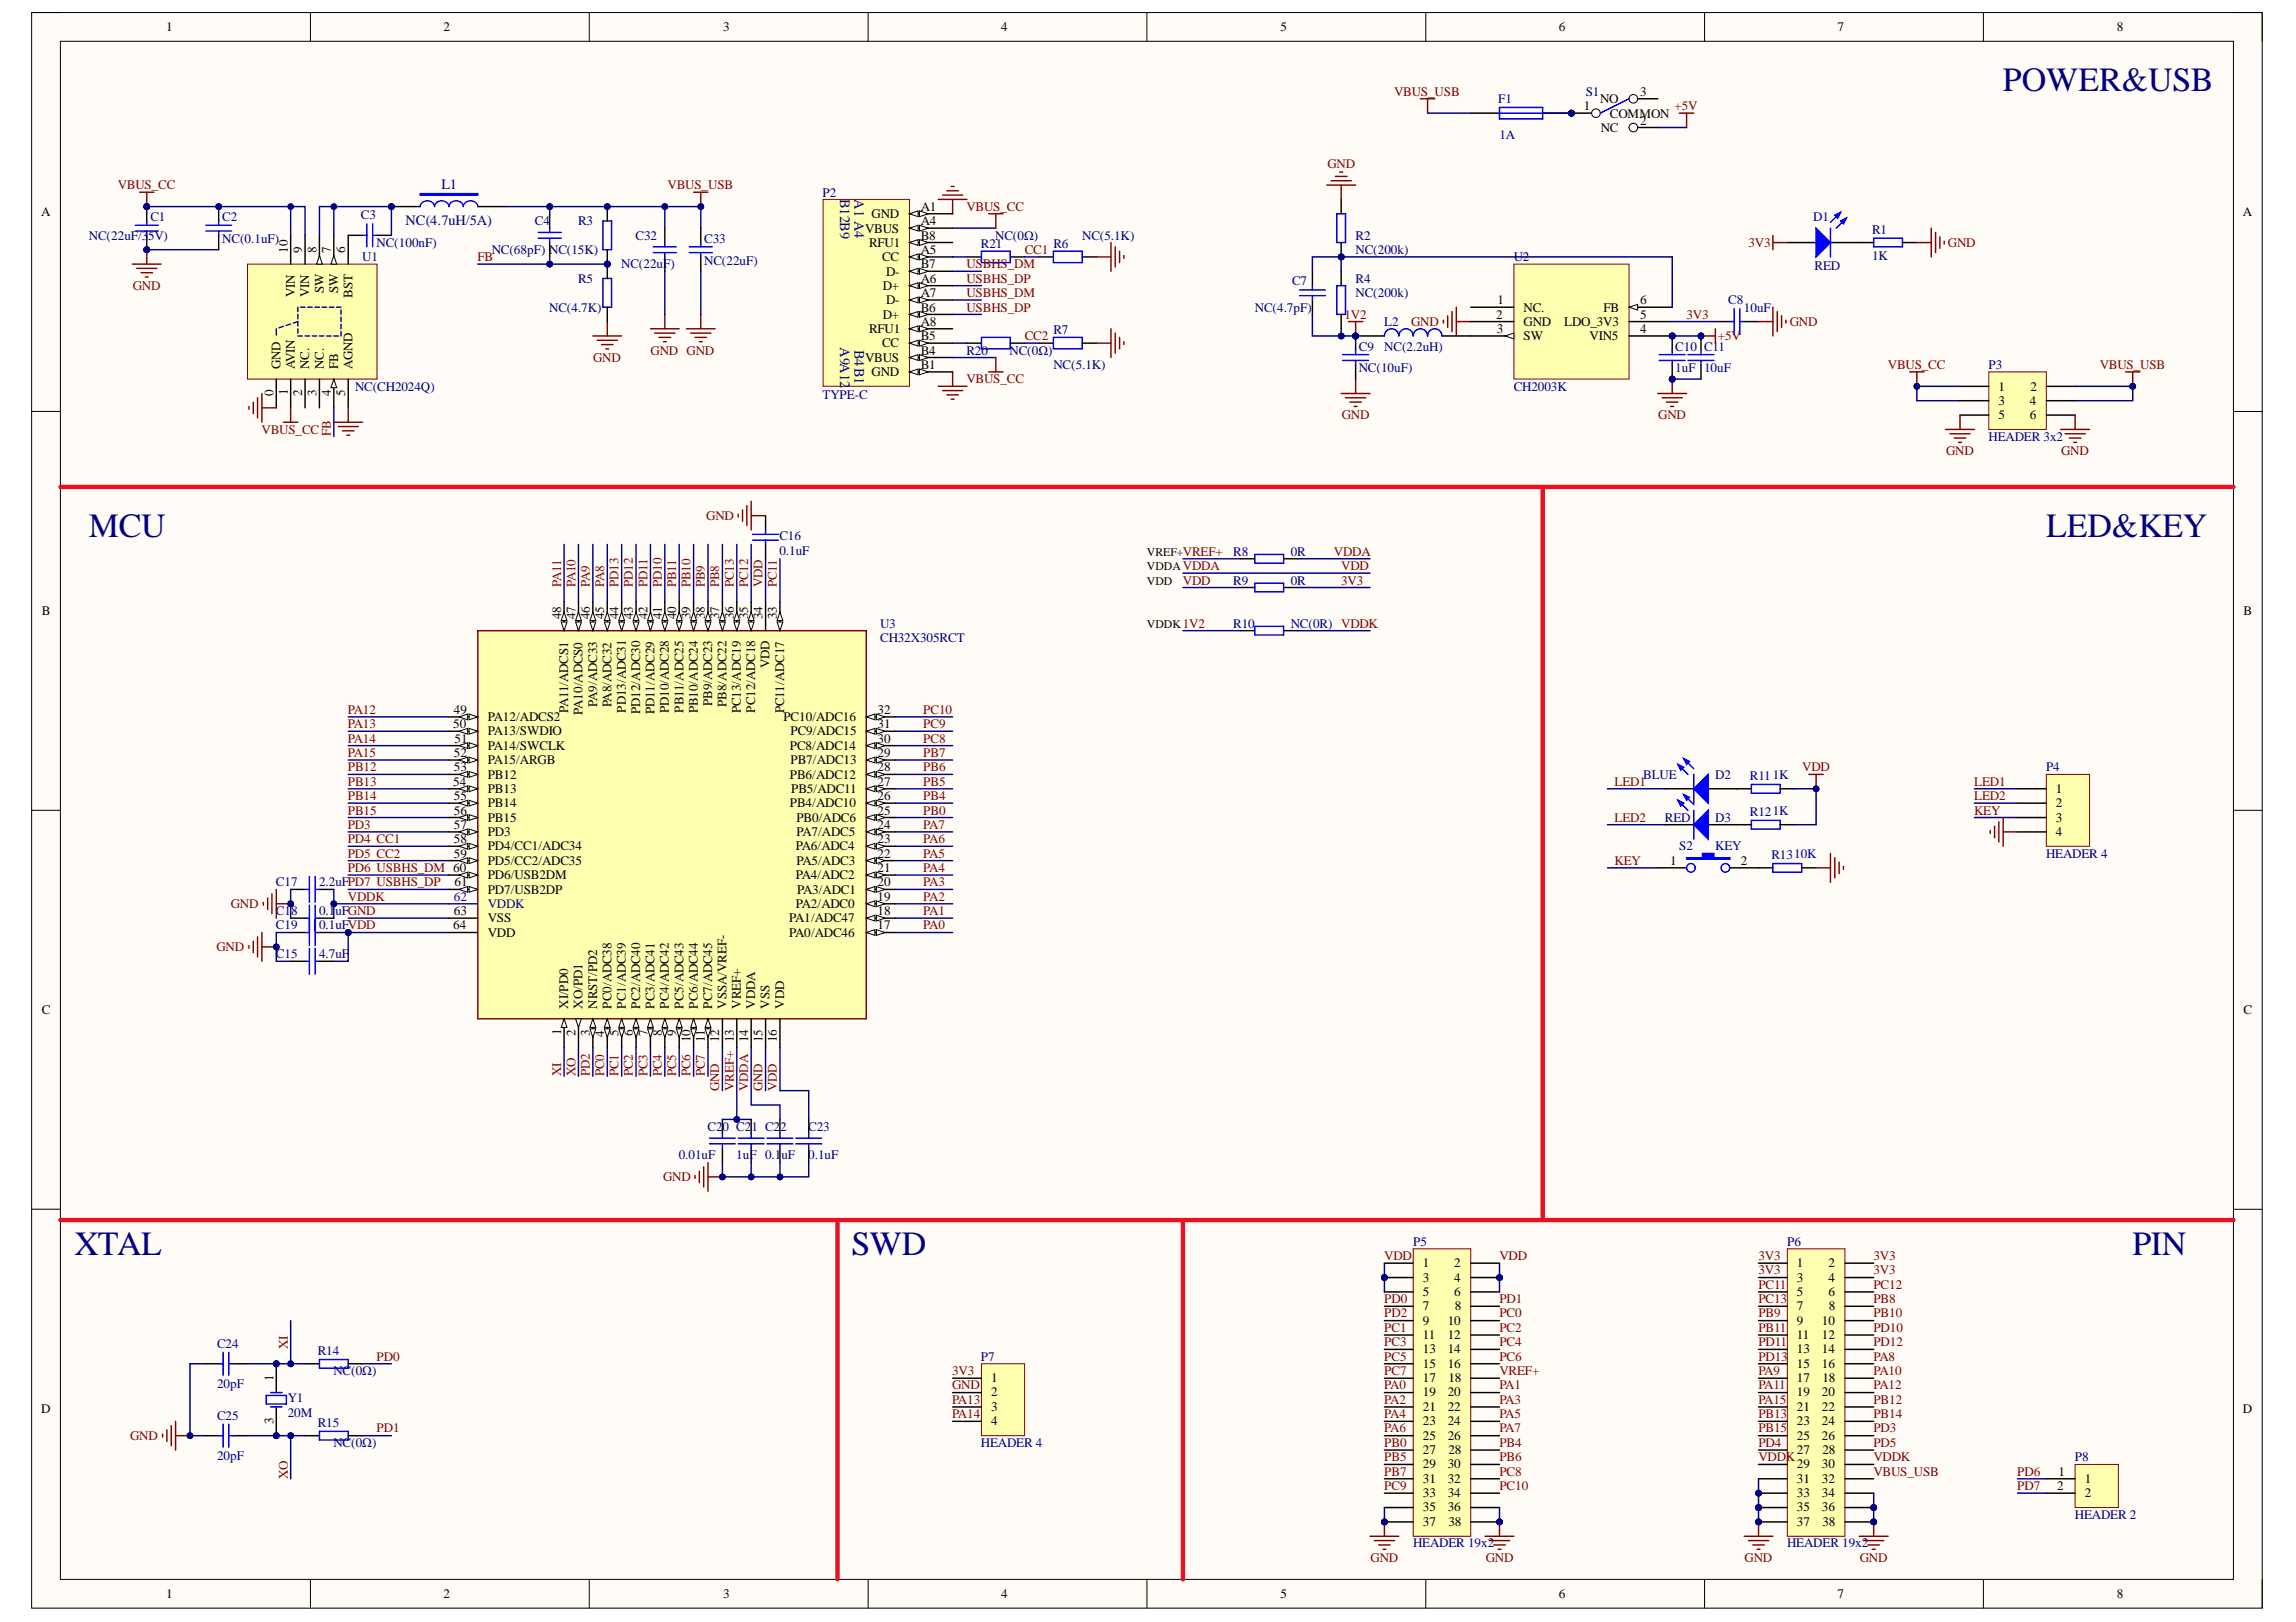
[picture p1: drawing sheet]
<svg xmlns="http://www.w3.org/2000/svg" width="297mm" height="210mm" viewBox="0 0 297 210" stroke-linecap="round" stroke-linejoin="round" font-family="sans-serif">
<defs><g id="words">
<g font-size="4.4" fill="#000080">
<text x="259.1" y="11.8">POWER&amp;USB</text>
<text x="11.5" y="69.5">MCU</text>
<text x="264.7" y="69.5">LED&amp;KEY</text>
<text x="9.6" y="162.5">XTAL</text>
<text x="110.1" y="162.5">SWD</text>
<text x="275.9" y="162.5">PIN</text>
</g>
<g font-size="1.9" fill="#000080">
<text x="52.5" y="29.1">NC(4.7uH/5A)</text>
<text x="57.1" y="24.4">L1</text>
<text x="108.7" y="25.8" transform="rotate(90 108.7 25.8)">B12B9</text>
<text x="110.6" y="25.8" transform="rotate(90 110.6 25.8)">A1 A4</text>
<text x="108.7" y="45" transform="rotate(90 108.7 45)">A9A12</text>
<text x="110.6" y="45.3" transform="rotate(90 110.6 45.3)">B4B1</text>
</g>
<g font-size="1.7">
<text x="21.5" y="4.1">1</text>
<text x="57.4" y="4.1">2</text>
<text x="93.6" y="4.1">3</text>
<text x="129.5" y="4.1">4</text>
<text x="165.6" y="4.1">5</text>
<text x="201.7" y="4.1">6</text>
<text x="237.7" y="4.1">7</text>
<text x="273.8" y="4.1">8</text>
<text x="204.9" y="14.3">1</text>
<text x="207" y="13.4">NO</text>
<text x="207.1" y="17.1">NC</text>
<text x="208.3" y="15.2">COMMON</text>
<text x="212.2" y="12.4">3</text>
<text x="212.2" y="16.1">2</text>
<text x="5.3" y="28">A</text>
<text x="112.8" y="28.2">GND</text>
<text x="119.1" y="27.3">A1</text>
<text x="119.1" y="29.2">A4</text>
<text x="290.2" y="28">A</text>
<text x="37.2" y="32.7" transform="rotate(-90 37.2 32.7)">10</text>
<text x="39.1" y="32.7" transform="rotate(-90 39.1 32.7)">9</text>
<text x="40.9" y="32.7" transform="rotate(-90 40.9 32.7)">8</text>
<text x="42.8" y="32.7" transform="rotate(-90 42.8 32.7)">7</text>
<text x="44.7" y="32.7" transform="rotate(-90 44.7 32.7)">6</text>
<text x="111.9" y="30.1">VBUS</text>
<text x="112.4" y="31.9">RFU1</text>
<text x="114.1" y="33.8">CC</text>
<text x="114.6" y="35.7">D-</text>
<text x="119.1" y="34.7">B7</text>
<text x="119.1" y="31">B8</text>
<text x="119.1" y="32.9">A5</text>
<text x="38.2" y="38.5" transform="rotate(-90 38.2 38.5)">VIN</text>
<text x="40" y="38.5" transform="rotate(-90 40 38.5)">VIN</text>
<text x="41.9" y="38" transform="rotate(-90 41.9 38)">SW</text>
<text x="43.7" y="38" transform="rotate(-90 43.7 38)">SW</text>
<text x="45.6" y="38.5" transform="rotate(-90 45.6 38.5)">BST</text>
<text x="114.2" y="41.2">D+</text>
<text x="114.2" y="37.5">D+</text>
<text x="114.6" y="39.4">D-</text>
<text x="119.1" y="40.3">B6</text>
<text x="119.1" y="36.6">A6</text>
<text x="119.1" y="38.5">A7</text>
<text x="193.6" y="41.2">2</text>
<text x="193.7" y="39.4">1</text>
<text x="197.1" y="40.3">NC.</text>
<text x="207.4" y="40.3">FB</text>
<text x="212.2" y="41.2">5</text>
<text x="212.2" y="39.4">6</text>
<text x="36.3" y="47.8" transform="rotate(-90 36.3 47.8)">GND</text>
<text x="38.2" y="47.8" transform="rotate(-90 38.2 47.8)">AVIN</text>
<text x="40" y="47.8" transform="rotate(-90 40 47.8)">NC.</text>
<text x="41.9" y="47.8" transform="rotate(-90 41.9 47.8)">NC.</text>
<text x="43.7" y="47.8" transform="rotate(-90 43.7 47.8)">FB</text>
<text x="45.6" y="47.8" transform="rotate(-90 45.6 47.8)">AGND</text>
<text x="111.9" y="46.8">VBUS</text>
<text x="112.4" y="43.1">RFU1</text>
<text x="114.1" y="45">CC</text>
<text x="119.1" y="47.8">B1</text>
<text x="119.1" y="45.9">B4</text>
<text x="119.1" y="44">B5</text>
<text x="119.1" y="42.2">A8</text>
<text x="193.6" y="43.1">3</text>
<text x="197.1" y="44">SW</text>
<text x="197.1" y="42.2">GND</text>
<text x="202.4" y="42.2">LDO_3V3</text>
<text x="205.7" y="44">VIN5</text>
<text x="212.2" y="43.1">4</text>
<text x="35.4" y="51.3" transform="rotate(-90 35.4 51.3)">0</text>
<text x="37.2" y="51.1" transform="rotate(-90 37.2 51.1)">1</text>
<text x="39.1" y="51.3" transform="rotate(-90 39.1 51.3)">2</text>
<text x="40.9" y="51.2" transform="rotate(-90 40.9 51.2)">3</text>
<text x="42.8" y="51.3" transform="rotate(-90 42.8 51.3)">4</text>
<text x="44.7" y="51.3" transform="rotate(-90 44.7 51.3)">5</text>
<text x="112.8" y="48.7">GND</text>
<text x="258.5" y="50.5">1</text>
<text x="258.5" y="52.4">3</text>
<text x="262.6" y="52.4">4</text>
<text x="262.7" y="50.5">2</text>
<text x="258.5" y="54.3">5</text>
<text x="262.6" y="54.3">6</text>
<text x="5.4" y="79.6">B</text>
<text x="72.6" y="80.1" transform="rotate(-90 72.6 80.1)">48</text>
<text x="74.4" y="80.1" transform="rotate(-90 74.4 80.1)">47</text>
<text x="76.3" y="80.1" transform="rotate(-90 76.3 80.1)">46</text>
<text x="78.2" y="80.1" transform="rotate(-90 78.2 80.1)">45</text>
<text x="80" y="80.1" transform="rotate(-90 80 80.1)">44</text>
<text x="81.9" y="80.1" transform="rotate(-90 81.9 80.1)">43</text>
<text x="83.8" y="80.1" transform="rotate(-90 83.8 80.1)">42</text>
<text x="85.6" y="80.1" transform="rotate(-90 85.6 80.1)">41</text>
<text x="87.5" y="80.1" transform="rotate(-90 87.5 80.1)">40</text>
<text x="89.3" y="80.1" transform="rotate(-90 89.3 80.1)">39</text>
<text x="91.2" y="80.1" transform="rotate(-90 91.2 80.1)">38</text>
<text x="93.1" y="80.1" transform="rotate(-90 93.1 80.1)">37</text>
<text x="94.9" y="80.1" transform="rotate(-90 94.9 80.1)">36</text>
<text x="96.8" y="80.1" transform="rotate(-90 96.8 80.1)">35</text>
<text x="98.6" y="80.1" transform="rotate(-90 98.6 80.1)">34</text>
<text x="100.5" y="80.1" transform="rotate(-90 100.5 80.1)">33</text>
<text x="290.3" y="79.6">B</text>
<text x="99.6" y="86.5" transform="rotate(-90 99.6 86.5)">VDD</text>
<text x="58.6" y="94.2">50</text>
<text x="58.7" y="92.4">49</text>
<text x="63.1" y="93.3">PA12/ADCS2</text>
<text x="63.1" y="95.2">PA13/SWDIO</text>
<text x="73.5" y="92.3" transform="rotate(-90 73.5 92.3)">PA11/ADCS1</text>
<text x="75.4" y="92.5" transform="rotate(-90 75.4 92.5)">PA10/ADCS0</text>
<text x="77.2" y="91.5" transform="rotate(-90 77.2 91.5)">PA9/ADC33</text>
<text x="79.1" y="91.5" transform="rotate(-90 79.1 91.5)">PA8/ADC32</text>
<text x="81" y="92.2" transform="rotate(-90 81 92.2)">PD13/ADC31</text>
<text x="82.8" y="92.4" transform="rotate(-90 82.8 92.4)">PD12/ADC30</text>
<text x="84.7" y="92.4" transform="rotate(-90 84.7 92.4)">PD11/ADC29</text>
<text x="86.5" y="92.3" transform="rotate(-90 86.5 92.3)">PD10/ADC28</text>
<text x="88.4" y="92.2" transform="rotate(-90 88.4 92.2)">PB11/ADC25</text>
<text x="90.3" y="92.3" transform="rotate(-90 90.3 92.3)">PB10/ADC24</text>
<text x="92.1" y="91.4" transform="rotate(-90 92.1 91.4)">PB9/ADC23</text>
<text x="94" y="91.5" transform="rotate(-90 94 91.5)">PB8/ADC22</text>
<text x="95.8" y="92.3" transform="rotate(-90 95.8 92.3)">PC13/ADC19</text>
<text x="97.7" y="92.2" transform="rotate(-90 97.7 92.2)">PC12/ADC18</text>
<text x="101.3" y="93.3">PC10/ADC16</text>
<text x="101.4" y="92.3" transform="rotate(-90 101.4 92.3)">PC11/ADC17</text>
<text x="102.3" y="95.2">PC9/ADC15</text>
<text x="113.5" y="92.4">32</text>
<text x="113.5" y="94.2">31</text>
<text x="58.6" y="101.7">54</text>
<text x="58.7" y="98">52</text>
<text x="58.7" y="99.8">53</text>
<text x="58.8" y="96.1">51</text>
<text x="63.1" y="97">PA14/SWCLK</text>
<text x="63.1" y="98.9">PA15/ARGB</text>
<text x="63.1" y="100.8">PB12</text>
<text x="102.2" y="97">PC8/ADC14</text>
<text x="102.2" y="100.8">PB6/ADC12</text>
<text x="102.3" y="98.9">PB7/ADC13</text>
<text x="113.5" y="101.7">27</text>
<text x="113.5" y="96.1">30</text>
<text x="113.5" y="99.8">28</text>
<text x="113.5" y="98">29</text>
<text x="58.7" y="107.3">57</text>
<text x="58.7" y="105.4">56</text>
<text x="58.7" y="103.5">55</text>
<text x="63.1" y="102.6">PB13</text>
<text x="63.1" y="106.3">PB15</text>
<text x="63.1" y="104.5">PB14</text>
<text x="102.2" y="104.5">PB4/ADC10</text>
<text x="102.4" y="102.6">PB5/ADC11</text>
<text x="103" y="106.3">PB0/ADC6</text>
<text x="113.5" y="107.3">24</text>
<text x="113.5" y="105.4">25</text>
<text x="113.5" y="103.5">26</text>
<text x="266" y="102.6">1</text>
<text x="266" y="104.5">2</text>
<text x="266" y="106.3">3</text>
<text x="58.7" y="111">59</text>
<text x="58.7" y="109.1">58</text>
<text x="63.1" y="111.9">PD5/CC2/ADC35</text>
<text x="63.1" y="113.8">PD6/USB2DM</text>
<text x="63.1" y="110.1">PD4/CC1/ADC34</text>
<text x="63.1" y="108.2">PD3</text>
<text x="103" y="113.8">PA4/ADC2</text>
<text x="103" y="110.1">PA6/ADC4</text>
<text x="103" y="111.9">PA5/ADC3</text>
<text x="103" y="108.2">PA7/ADC5</text>
<text x="113.5" y="112.8">21</text>
<text x="113.5" y="111">22</text>
<text x="113.5" y="109.1">23</text>
<text x="216.1" y="111.9">1</text>
<text x="225.2" y="111.9">2</text>
<text x="266" y="108.2">4</text>
<text x="58.7" y="118.4">63</text>
<text x="58.8" y="114.7">61</text>
<text x="63.1" y="115.6">PD7/USB2DP</text>
<text x="63.1" y="119.4">VSS</text>
<text x="102.1" y="119.4">PA1/ADC47</text>
<text x="103" y="117.5">PA2/ADC0</text>
<text x="103.1" y="115.6">PA3/ADC1</text>
<text x="113.5" y="118.4">18</text>
<text x="113.5" y="116.6">19</text>
<text x="113.5" y="114.7">20</text>
<text x="58.6" y="120.3">64</text>
<text x="63.1" y="121.2">VDD</text>
<text x="102.1" y="121.2">PA0/ADC46</text>
<text x="113.5" y="120.3">17</text>
<text x="5.4" y="131.2">C</text>
<text x="73.5" y="130.5" transform="rotate(-90 73.5 130.5)">XI/PD0</text>
<text x="75.4" y="130.5" transform="rotate(-90 75.4 130.5)">XO/PD1</text>
<text x="77.2" y="130.5" transform="rotate(-90 77.2 130.5)">NRST/PD2</text>
<text x="79.1" y="130.5" transform="rotate(-90 79.1 130.5)">PC0/ADC38</text>
<text x="81" y="130.5" transform="rotate(-90 81 130.5)">PC1/ADC39</text>
<text x="82.8" y="130.5" transform="rotate(-90 82.8 130.5)">PC2/ADC40</text>
<text x="84.7" y="130.5" transform="rotate(-90 84.7 130.5)">PC3/ADC41</text>
<text x="86.5" y="130.5" transform="rotate(-90 86.5 130.5)">PC4/ADC42</text>
<text x="88.4" y="130.5" transform="rotate(-90 88.4 130.5)">PC5/ADC43</text>
<text x="90.3" y="130.5" transform="rotate(-90 90.3 130.5)">PC6/ADC44</text>
<text x="92.1" y="130.5" transform="rotate(-90 92.1 130.5)">PC7/ADC45</text>
<text x="94" y="130.5" transform="rotate(-90 94 130.5)">VSSA/VREF-</text>
<text x="95.8" y="130.5" transform="rotate(-90 95.8 130.5)">VREF+</text>
<text x="97.7" y="130.5" transform="rotate(-90 97.7 130.5)">VDDA</text>
<text x="99.6" y="130.5" transform="rotate(-90 99.6 130.5)">VSS</text>
<text x="101.4" y="130.5" transform="rotate(-90 101.4 130.5)">VDD</text>
<text x="290.3" y="131.2">C</text>
<text x="72.6" y="134" transform="rotate(-90 72.6 134)">1</text>
<text x="74.4" y="134.1" transform="rotate(-90 74.4 134.1)">2</text>
<text x="76.3" y="134.1" transform="rotate(-90 76.3 134.1)">3</text>
<text x="78.2" y="134.1" transform="rotate(-90 78.2 134.1)">4</text>
<text x="80" y="134.1" transform="rotate(-90 80 134.1)">5</text>
<text x="81.9" y="134.1" transform="rotate(-90 81.9 134.1)">6</text>
<text x="83.8" y="134.1" transform="rotate(-90 83.8 134.1)">7</text>
<text x="85.6" y="134.1" transform="rotate(-90 85.6 134.1)">8</text>
<text x="87.5" y="134.1" transform="rotate(-90 87.5 134.1)">9</text>
<text x="89.3" y="134.9" transform="rotate(-90 89.3 134.9)">10</text>
<text x="91.2" y="134.8" transform="rotate(-90 91.2 134.8)">11</text>
<text x="93.1" y="134.9" transform="rotate(-90 93.1 134.9)">12</text>
<text x="96.8" y="134.9" transform="rotate(-90 96.8 134.9)">14</text>
<text x="98.6" y="134.9" transform="rotate(-90 98.6 134.9)">15</text>
<text x="100.5" y="134.9" transform="rotate(-90 100.5 134.9)">16</text>
<text x="184.1" y="164">1</text>
<text x="184.1" y="165.8">3</text>
<text x="184.1" y="167.7">5</text>
<text x="188.1" y="164">2</text>
<text x="188.1" y="165.8">4</text>
<text x="188.1" y="167.7">6</text>
<text x="232.5" y="164">1</text>
<text x="232.5" y="165.8">3</text>
<text x="232.5" y="167.7">5</text>
<text x="236.5" y="164">2</text>
<text x="236.5" y="165.8">4</text>
<text x="236.5" y="167.7">6</text>
<text x="184.1" y="169.6">7</text>
<text x="184.1" y="171.4">9</text>
<text x="184.1" y="173.3">11</text>
<text x="187.3" y="171.4">10</text>
<text x="187.3" y="173.3">12</text>
<text x="188.2" y="169.6">8</text>
<text x="232.5" y="169.6">7</text>
<text x="232.5" y="171.4">9</text>
<text x="232.5" y="173.3">11</text>
<text x="235.7" y="171.4">10</text>
<text x="235.7" y="173.3">12</text>
<text x="236.6" y="169.6">8</text>
<text x="35.4" y="178.7" transform="rotate(-90 35.4 178.7)">1</text>
<text x="128.3" y="178.9">1</text>
<text x="184.1" y="175.1">13</text>
<text x="184.1" y="177">15</text>
<text x="184.1" y="178.9">17</text>
<text x="187.3" y="175.1">14</text>
<text x="187.3" y="177">16</text>
<text x="187.4" y="178.9">18</text>
<text x="232.5" y="175.1">13</text>
<text x="232.5" y="177">15</text>
<text x="232.5" y="178.9">17</text>
<text x="235.7" y="175.1">14</text>
<text x="235.7" y="177">16</text>
<text x="235.8" y="178.9">18</text>
<text x="5.3" y="182.8">D</text>
<text x="35.4" y="184.3" transform="rotate(-90 35.4 184.3)">3</text>
<text x="128.3" y="180.7">2</text>
<text x="128.3" y="182.6">3</text>
<text x="128.3" y="184.4">4</text>
<text x="184.1" y="180.7">19</text>
<text x="184.1" y="182.6">21</text>
<text x="184.1" y="184.4">23</text>
<text x="187.3" y="180.7">20</text>
<text x="187.3" y="182.6">22</text>
<text x="187.3" y="184.4">24</text>
<text x="232.5" y="180.7">19</text>
<text x="232.5" y="182.6">21</text>
<text x="232.5" y="184.4">23</text>
<text x="235.7" y="180.7">20</text>
<text x="235.7" y="182.6">22</text>
<text x="235.7" y="184.4">24</text>
<text x="290.2" y="182.8">D</text>
<text x="184.1" y="186.3">25</text>
<text x="184.1" y="188.2">27</text>
<text x="184.1" y="190">29</text>
<text x="184.1" y="191.9">31</text>
<text x="187.3" y="186.3">26</text>
<text x="187.3" y="190">30</text>
<text x="187.3" y="191.9">32</text>
<text x="187.4" y="188.2">28</text>
<text x="232.5" y="186.3">25</text>
<text x="232.5" y="188.2">27</text>
<text x="232.5" y="190">29</text>
<text x="232.5" y="191.9">31</text>
<text x="235.7" y="186.3">26</text>
<text x="235.7" y="190">30</text>
<text x="235.7" y="191.9">32</text>
<text x="235.8" y="188.2">28</text>
<text x="266.3" y="190.9">1</text>
<text x="269.7" y="191.9">1</text>
<text x="184.1" y="193.7">33</text>
<text x="184.1" y="195.6">35</text>
<text x="184.1" y="197.5">37</text>
<text x="187.3" y="193.7">34</text>
<text x="187.3" y="195.6">36</text>
<text x="187.4" y="197.5">38</text>
<text x="232.5" y="193.7">33</text>
<text x="232.5" y="195.6">35</text>
<text x="232.5" y="197.5">37</text>
<text x="235.7" y="193.7">34</text>
<text x="235.7" y="195.6">36</text>
<text x="235.8" y="197.5">38</text>
<text x="266.1" y="192.8">2</text>
<text x="269.7" y="193.7">2</text>
<text x="21.5" y="206.8">1</text>
<text x="57.4" y="206.8">2</text>
<text x="93.6" y="206.8">3</text>
<text x="129.5" y="206.8">4</text>
<text x="165.6" y="206.8">5</text>
<text x="201.7" y="206.8">6</text>
<text x="237.7" y="206.8">7</text>
<text x="273.8" y="206.8">8</text>
</g>
<g font-size="1.7" fill="#800000">
<text x="180.4" y="12.4">VBUS_USB</text>
<text x="216.7" y="14.3">+5V</text>
<text x="171.7" y="21.7">GND</text>
<text x="15.2" y="24.5">VBUS_CC</text>
<text x="86.4" y="24.5">VBUS_USB</text>
<text x="125" y="27.3">VBUS_CC</text>
<text x="61.8" y="33.8">FB</text>
<text x="125" y="34.7">USBHS_DM</text>
<text x="132.6" y="32.9">CC1</text>
<text x="226.2" y="31.9">3V3</text>
<text x="252" y="31.9">GND</text>
<text x="17.2" y="37.5">GND</text>
<text x="125" y="40.3">USBHS_DP</text>
<text x="125" y="38.5">USBHS_DM</text>
<text x="125" y="36.6">USBHS_DP</text>
<text x="173.9" y="41.2">1V2</text>
<text x="218.2" y="41.2">3V3</text>
<text x="76.7" y="46.8">GND</text>
<text x="84.2" y="45.9">GND GND</text>
<text x="132.6" y="44">CC2</text>
<text x="182.6" y="42.2">GND</text>
<text x="222.2" y="44">+5V</text>
<text x="231.5" y="42.2">GND</text>
<text x="244.2" y="47.8">VBUS_CC</text>
<text x="271.6" y="47.8">VBUS_USB</text>
<text x="125" y="49.6">VBUS_CC</text>
<text x="33.8" y="56.1">VBUS_CC</text>
<text x="42.8" y="56.5" transform="rotate(-90 42.8 56.5)">FB</text>
<text x="173.6" y="54.3">GND</text>
<text x="214.5" y="54.3">GND</text>
<text x="251.8" y="58.9">GND</text>
<text x="266.7" y="58.9">GND</text>
<text x="91.4" y="67.3">GND</text>
<text x="172.6" y="71.9">VDDA</text>
<text x="72.6" y="76" transform="rotate(-90 72.6 76)">PA11</text>
<text x="74.4" y="76" transform="rotate(-90 74.4 76)">PA10</text>
<text x="76.3" y="76" transform="rotate(-90 76.3 76)">PA9</text>
<text x="78.2" y="76" transform="rotate(-90 78.2 76)">PA8</text>
<text x="80" y="76" transform="rotate(-90 80 76)">PD13</text>
<text x="81.9" y="76" transform="rotate(-90 81.9 76)">PD12</text>
<text x="83.8" y="76" transform="rotate(-90 83.8 76)">PD11</text>
<text x="85.6" y="76" transform="rotate(-90 85.6 76)">PD10</text>
<text x="87.5" y="76" transform="rotate(-90 87.5 76)">PB11</text>
<text x="89.3" y="76" transform="rotate(-90 89.3 76)">PB10</text>
<text x="91.2" y="76" transform="rotate(-90 91.2 76)">PB9</text>
<text x="93.1" y="76" transform="rotate(-90 93.1 76)">PB8</text>
<text x="94.9" y="76" transform="rotate(-90 94.9 76)">PC13</text>
<text x="96.8" y="76" transform="rotate(-90 96.8 76)">PC12</text>
<text x="98.6" y="76" transform="rotate(-90 98.6 76)">VDD</text>
<text x="100.5" y="76" transform="rotate(-90 100.5 76)">PC11</text>
<text x="153" y="75.7">VDD</text>
<text x="173.5" y="75.7">3V3</text>
<text x="173.5" y="73.8">VDD</text>
<text x="45" y="94.2">PA13</text>
<text x="45" y="92.4">PA12</text>
<text x="119.5" y="94.2">PC9</text>
<text x="119.5" y="92.4">PC10</text>
<text x="45" y="96.1">PA14</text>
<text x="45" y="98">PA15</text>
<text x="45" y="99.8">PB12</text>
<text x="45" y="101.7">PB13</text>
<text x="119.5" y="101.7">PB5</text>
<text x="119.5" y="99.8">PB6</text>
<text x="119.5" y="98">PB7</text>
<text x="119.5" y="96.1">PC8</text>
<text x="208.9" y="101.7">LED1</text>
<text x="233.2" y="99.8">VDD</text>
<text x="255.4" y="101.7">LED1</text>
<text x="45" y="103.5">PB14</text>
<text x="45" y="105.4">PB15</text>
<text x="45" y="107.3">PD3</text>
<text x="119.5" y="105.4">PB0</text>
<text x="119.5" y="107.3">PA7</text>
<text x="119.5" y="103.5">PB4</text>
<text x="208.9" y="106.3">LED2</text>
<text x="255.4" y="103.5">LED2</text>
<text x="255.4" y="105.4">KEY</text>
<text x="45" y="109.1">PD4 CC1</text>
<text x="45" y="111">PD5 CC2</text>
<text x="45" y="112.8">PD6 USBHS_DM 60</text>
<text x="119.5" y="112.8">PA4</text>
<text x="119.5" y="111">PA5</text>
<text x="119.5" y="109.1">PA6</text>
<text x="208.9" y="111.9">KEY</text>
<text x="29.9" y="117.5">GND</text>
<text x="45" y="116.6">VDDK</text>
<text x="119.5" y="118.4">PA1</text>
<text x="119.5" y="116.6">PA2</text>
<text x="119.5" y="114.7">PA3</text>
<text x="28" y="123.1">GND</text>
<text x="119.5" y="120.3">PA0</text>
<text x="72.6" y="139.3" transform="rotate(-90 72.6 139.3)">XI</text>
<text x="74.4" y="139.3" transform="rotate(-90 74.4 139.3)">XO</text>
<text x="76.3" y="139.3" transform="rotate(-90 76.3 139.3)">PD2</text>
<text x="78.2" y="139.3" transform="rotate(-90 78.2 139.3)">PC0</text>
<text x="80" y="139.3" transform="rotate(-90 80 139.3)">PC1</text>
<text x="81.9" y="139.3" transform="rotate(-90 81.9 139.3)">PC2</text>
<text x="83.8" y="139.3" transform="rotate(-90 83.8 139.3)">PC3</text>
<text x="85.6" y="139.3" transform="rotate(-90 85.6 139.3)">PC4</text>
<text x="87.5" y="139.3" transform="rotate(-90 87.5 139.3)">PC5</text>
<text x="89.3" y="139.3" transform="rotate(-90 89.3 139.3)">PC6</text>
<text x="91.2" y="139.3" transform="rotate(-90 91.2 139.3)">PC7</text>
<text x="93.1" y="141.2" transform="rotate(-90 93.1 141.2)">GND</text>
<text x="94.9" y="141.2" transform="rotate(-90 94.9 141.2)">VREF+ 13</text>
<text x="96.8" y="141.2" transform="rotate(-90 96.8 141.2)">VDDA</text>
<text x="98.6" y="141.2" transform="rotate(-90 98.6 141.2)">GND</text>
<text x="100.5" y="141.2" transform="rotate(-90 100.5 141.2)">VDD</text>
<text x="85.8" y="152.8">GND</text>
<text x="179.1" y="163.1">VDD</text>
<text x="194" y="163.1">VDD</text>
<text x="227.5" y="166.8">PC11</text>
<text x="227.5" y="163.1">3V3</text>
<text x="227.5" y="164.9">3V3</text>
<text x="242.4" y="166.8">PC12</text>
<text x="242.4" y="163.1">3V3</text>
<text x="242.4" y="164.9">3V3</text>
<text x="179.1" y="168.6">PD0</text>
<text x="179.1" y="170.5">PD2</text>
<text x="179.1" y="172.4">PC1</text>
<text x="194" y="168.6">PD1</text>
<text x="194" y="170.5">PC0</text>
<text x="194" y="172.4">PC2</text>
<text x="227.5" y="168.6">PC13</text>
<text x="227.5" y="170.5">PB9</text>
<text x="227.5" y="172.4">PB11</text>
<text x="242.4" y="168.6">PB8</text>
<text x="242.4" y="170.5">PB10</text>
<text x="242.4" y="172.4">PD10</text>
<text x="37.2" y="174.6" transform="rotate(-90 37.2 174.6)">XI</text>
<text x="48.7" y="176.1">PD0</text>
<text x="123.2" y="177.9">3V3</text>
<text x="123.2" y="179.8">GND</text>
<text x="179.1" y="174.2">PC3</text>
<text x="179.1" y="176.1">PC5</text>
<text x="179.1" y="177.9">PC7</text>
<text x="179.1" y="179.8">PA0</text>
<text x="194" y="174.2">PC4</text>
<text x="194" y="176.1">PC6</text>
<text x="194" y="177.9">VREF+</text>
<text x="194" y="179.8">PA1</text>
<text x="227.5" y="174.2">PD11</text>
<text x="227.5" y="176.1">PD13</text>
<text x="227.5" y="177.9">PA9</text>
<text x="227.5" y="179.8">PA11</text>
<text x="242.4" y="174.2">PD12</text>
<text x="242.4" y="176.1">PA8</text>
<text x="242.4" y="177.9">PA10</text>
<text x="242.4" y="179.8">PA12</text>
<text x="48.7" y="185.4">PD1</text>
<text x="123.2" y="181.7">PA13</text>
<text x="123.2" y="183.5">PA14</text>
<text x="179.1" y="181.7">PA2</text>
<text x="179.1" y="183.5">PA4</text>
<text x="179.1" y="185.4">PA6</text>
<text x="194" y="181.7">PA3</text>
<text x="194" y="183.5">PA5</text>
<text x="194" y="185.4">PA7</text>
<text x="227.5" y="181.7">PA15</text>
<text x="227.5" y="183.5">PB13</text>
<text x="227.5" y="185.4">PB15</text>
<text x="242.4" y="181.7">PB12</text>
<text x="242.4" y="183.5">PB14</text>
<text x="242.4" y="185.4">PD3</text>
<text x="16.8" y="186.3">GND</text>
<text x="37.2" y="191.4" transform="rotate(-90 37.2 191.4)">XO</text>
<text x="179.1" y="187.2">PB0</text>
<text x="179.1" y="189.1">PB5</text>
<text x="179.1" y="190.9">PB7</text>
<text x="194" y="187.2">PB4</text>
<text x="194" y="189.1">PB6</text>
<text x="194" y="190.9">PC8</text>
<text x="227.5" y="187.2">PD4</text>
<text x="227.5" y="189.1">VDDK</text>
<text x="242.4" y="187.2">PD5</text>
<text x="242.4" y="189.1">VDDK</text>
<text x="242.4" y="190.9">VBUS_USB</text>
<text x="261" y="190.9">PD6</text>
<text x="179.1" y="192.8">PC9</text>
<text x="194" y="192.8">PC10</text>
<text x="261" y="192.8">PD7</text>
<text x="177.3" y="202.1">GND</text>
<text x="192.2" y="202.1">GND</text>
<text x="225.7" y="202.1">GND</text>
<text x="240.6" y="202.1">GND</text>
</g>
<g font-size="1.7" fill="#000080">
<text x="193.8" y="13.4">F1</text>
<text x="205.2" y="12.4">S1</text>
<text x="194" y="18">1A</text>
<text x="19.5" y="28.7">C1</text>
<text x="28.8" y="28.7">C2</text>
<text x="46.7" y="28.4">C3</text>
<text x="69.2" y="29.2">C4</text>
<text x="74.8" y="29.2">R3</text>
<text x="106.4" y="25.4">P2</text>
<text x="234.6" y="28.6">D1</text>
<text x="11.5" y="31">NC(22uF/35V)</text>
<text x="28.8" y="31.4">NC(0.1uF)</text>
<text x="46.9" y="33.8">U1</text>
<text x="48.7" y="31.9">NC(100nF)</text>
<text x="63.6" y="32.9">NC(68pF) NC(15K)</text>
<text x="80.4" y="34.7">NC(22uF)</text>
<text x="82.2" y="31">C32</text>
<text x="91.1" y="31.4">C33</text>
<text x="91.1" y="34.2">NC(22uF)</text>
<text x="126.9" y="32.1">R21</text>
<text x="128.8" y="31">NC(0Ω)</text>
<text x="136.3" y="32.1">R6</text>
<text x="140" y="31">NC(5.1K)</text>
<text x="175.4" y="31">R2</text>
<text x="175.4" y="32.9">NC(200k)</text>
<text x="195.8" y="33.8">U2</text>
<text x="234.8" y="34.9">RED</text>
<text x="242.2" y="30.3">R1</text>
<text x="242.2" y="33.6">1K</text>
<text x="71.1" y="40.3">NC(4.7K)</text>
<text x="74.8" y="36.6">R5</text>
<text x="162.3" y="40.3">NC(4.7pF)</text>
<text x="167.2" y="36.9">C7</text>
<text x="175.4" y="36.6">R4</text>
<text x="175.4" y="38.5">NC(200k)</text>
<text x="223.6" y="39.4">C8</text>
<text x="225.6" y="40.3">10uF</text>
<text x="125" y="45.9">R20</text>
<text x="130.6" y="45.9">NC(0Ω)</text>
<text x="136.3" y="43.3">R7</text>
<text x="136.3" y="47.8">NC(5.1K)</text>
<text x="175.8" y="45.4">C9</text>
<text x="179.1" y="42.2">L2</text>
<text x="179.1" y="45.5">NC(2.2uH)</text>
<text x="216.7" y="45.4">C10 C11</text>
<text x="257.3" y="47.8">P3</text>
<text x="45.9" y="50.5">NC(CH2024Q)</text>
<text x="106.4" y="51.6">TYPE-C</text>
<text x="175.8" y="48.2">NC(10uF)</text>
<text x="195.8" y="50.5">CH2003K</text>
<text x="216.7" y="48.2">1uF 10uF</text>
<text x="257.3" y="57.1">HEADER 3x2</text>
<text x="100.8" y="69.9">C16</text>
<text x="100.8" y="71.8">0.1uF</text>
<text x="159.6" y="71.9">R8</text>
<text x="167" y="71.9">0R</text>
<text x="159.6" y="75.7">R9</text>
<text x="167" y="75.7">0R</text>
<text x="113.9" y="81.2">U3</text>
<text x="113.9" y="83.1">CH32X305RCT</text>
<text x="159.6" y="81.2">R10</text>
<text x="167" y="81.2">NC(0R) VDDK</text>
<text x="212.6" y="100.8">BLUE</text>
<text x="221.9" y="100.8">D2</text>
<text x="226.4" y="100.9">R111K</text>
<text x="264.7" y="99.8">P4</text>
<text x="215.4" y="106.3">RED</text>
<text x="221.9" y="106.3">D3</text>
<text x="226.4" y="105.6">R121K</text>
<text x="217.2" y="110.1">S2</text>
<text x="221.9" y="110.1">KEY</text>
<text x="229.2" y="111.2">R1310K</text>
<text x="264.7" y="111">HEADER 4</text>
<text x="35.7" y="114.7">C17</text>
<text x="35.7" y="118.4">C18</text>
<text x="41.3" y="114.7">2.2uFPD7 USBHS_DP</text>
<text x="41.3" y="118.4">0.1uFGND</text>
<text x="35.7" y="124">C15</text>
<text x="35.7" y="120.3">C19</text>
<text x="41.3" y="124">4.7uF</text>
<text x="41.3" y="120.3">0.1uFVDD</text>
<text x="91.5" y="146.3">C20 C21 C22</text>
<text x="104.6" y="146.3">C23</text>
<text x="87.8" y="150">0.01uF</text>
<text x="95.3" y="150">1uF 0.1uF</text>
<text x="104.6" y="150">0.1uF</text>
<text x="182.8" y="161.2">P5</text>
<text x="231.2" y="161.2">P6</text>
<text x="28.1" y="174.4">C24</text>
<text x="28.1" y="179.6">20pF</text>
<text x="41.1" y="175.4">R14</text>
<text x="43.1" y="177.9">NC(0Ω)</text>
<text x="126.9" y="176.1">P7</text>
<text x="28.1" y="183.8">C25</text>
<text x="37.2" y="181.5">Y1</text>
<text x="37.2" y="183.3">20M</text>
<text x="41.1" y="184.7">R15</text>
<text x="28.1" y="188.9">20pF</text>
<text x="43.1" y="187.2">NC(0Ω)</text>
<text x="126.9" y="187.2">HEADER 4</text>
<text x="268.4" y="189.1">P8</text>
<text x="268.4" y="196.5">HEADER 2</text>
<text x="182.8" y="200.2">HEADER 19x2</text>
<text x="231.2" y="200.2">HEADER 19x2</text>
</g>
<g font-size="1.7" fill="#11037f">
<text x="58.7" y="116.6">62</text>
<text x="63.1" y="117.5">VDDK</text>
</g>
<g font-size="1.5">
<text x="148.4" y="71.9">VREF+VREF+</text>
<text x="148.4" y="73.8">VDDAVDDA</text>
<text x="148.4" y="75.7">VDD</text>
<text x="148.4" y="81.2">VDDK1V2</text>
</g>
</g></defs>
<path d="M4.1 1.6h288.6v206.5h-288.6z" fill-rule="evenodd" fill="#fffcf8"/>
<path d="M4.1 1.6h288.6v206.5h-288.6z" fill="none" stroke="#000" stroke-width=".13"/>
<path d="M7.8 5.3h281.1v199.1h-281.1z" fill-rule="evenodd" fill="#fffcf8"/>
<g fill="none" stroke="#000" stroke-width=".13">
<path d="M4.1 1.6h3.7M7.8 5.3h281.1v199.1h-281.1zM40.2 1.6v3.7M76.2 1.6v3.7M112.3 1.6v3.7M148.4 1.6v3.7M184.5 1.6v3.7M220.5 1.6v3.7M256.6 1.6v3.7M288.9 1.6h3.8v3.7M4.1 53.2h3.7M288.9 53.3h3.8"/>
<path d="M4.1 104.9h3.7M288.9 104.9h3.8M4.1 156.5h3.7M288.9 156.5h3.8M40.2 204.4v3.7M76.2 204.4v3.7M112.3 204.4v3.7M148.4 204.4v3.7M184.5 204.4v3.7M220.5 204.4v3.7M256.6 204.4v3.7M292.7 204.4v3.7"/>
</g>
<path d="M231.2 31.4h3.7M236.8 31.4h3.7" fill="none" stroke="#000" stroke-width=".19"/>
<path d="M234.9 29.5l1.9 1.9-1.9 1.8z" fill="#00f"/>
<path d="M234.9 29.5l1.9 1.9-1.9 1.8zM238.1 27.5l-1.3 1.3M238.9 28.2l-1.3 1.3" fill="none" stroke="#00f" stroke-width=".19"/>
<path d="M238.1 28.6l.8-.4-.4 .8z" fill="#00f"/>
<path d="M238.1 28.6l.8-.4-.4 .8z" fill="none" stroke="#00f" stroke-width=".19"/>
<path d="M237.4 27.8l.7-.3-.4 .7z" fill="#00f"/>
<path d="M236.8 29.5v3.7M237.4 27.8l.7-.3-.4 .7z" fill="none" stroke="#00f" stroke-width=".19"/>
<circle cx="203.3" cy="14.6" r=".37" fill="#000080"/>
<circle cx="203.3" cy="14.6" r=".37" fill="none" stroke="#000080" stroke-width=".13"/>
<path d="M203.3 14.6h3.7" fill="none" stroke="#000" stroke-width=".19"/>
<circle cx="206.5" cy="14.6" r=".56" fill="#f8fcff"/>
<circle cx="206.5" cy="14.6" r=".56" fill="none" stroke="#000" stroke-width=".13"/>
<circle cx="203.3" cy="14.6" r=".37" fill="#000080"/>
<circle cx="203.3" cy="14.6" r=".37" fill="none" stroke="#000080" stroke-width=".13"/>
<path d="M210.8 12.8h3.7" fill="none" stroke="#000" stroke-width=".19"/>
<circle cx="211.3" cy="12.8" r=".56" fill="#f8fcff"/>
<circle cx="211.3" cy="12.8" r=".56" fill="none" stroke="#000" stroke-width=".13"/>
<path d="M210.8 16.5h3.7" fill="none" stroke="#000" stroke-width=".19"/>
<circle cx="211.3" cy="16.5" r=".56" fill="#f8fcff"/>
<circle cx="211.3" cy="16.5" r=".56" fill="none" stroke="#000" stroke-width=".13"/>
<path d="M210.8 12.8l-3.8 1.8M242.4 30.8h3.7v1.1h-3.7z" fill="none" stroke="#00f" stroke-width=".19"/>
<path d="M240.5 31.4h1.9M246.1 31.4h1.9" fill="none" stroke="#000" stroke-width=".19"/>
<circle cx="203.3" cy="14.6" r=".37" fill="#000080"/>
<circle cx="203.3" cy="14.6" r=".37" fill="none" stroke="#000080" stroke-width=".13"/>
<path d="M190.3 14.6h3.7M199.6 14.6h3.7" fill="none" stroke="#000" stroke-width=".19"/>
<circle cx="203.3" cy="14.6" r=".37" fill="#000080"/>
<circle cx="203.3" cy="14.6" r=".37" fill="none" stroke="#000080" stroke-width=".13"/>
<path d="M194 13.9h5.6v1.5h-5.6zM194 14.6h5.6" fill="none" stroke="#00f" stroke-width=".19"/>
<path d="M215.4 102.1h3.7M221 102.1h3.7" fill="none" stroke="#000" stroke-width=".19"/>
<path d="M219.1 102.1l1.9-1.9v3.7z" fill="#00f"/>
<path d="M217.1 98.9l1.3 1.3M217.8 98.2l1.3 1.3M219.1 102.1l1.9-1.9v3.7z" fill="none" stroke="#00f" stroke-width=".19"/>
<path d="M217.1 98.9l.7 .4-.4 .4z" fill="#00f"/>
<path d="M217.1 98.9l.7 .4-.4 .4z" fill="none" stroke="#00f" stroke-width=".19"/>
<path d="M217.8 98.2l.8 .3-.4 .4z" fill="#00f"/>
<path d="M217.8 98.2l.8 .3-.4 .4zM219.1 100.2v3.7M226.6 101.5h3.7v1.1h-3.7z" fill="none" stroke="#00f" stroke-width=".19"/>
<path d="M215.4 106.7h3.7M221 106.7h3.7M224.7 102.1h1.9M230.3 102.1h1.9" fill="none" stroke="#000" stroke-width=".19"/>
<path d="M208 102.1h7.4" fill="none" stroke="#000080" stroke-width=".19"/>
<path d="M219.1 106.7l1.9-1.8v3.7z" fill="#00f"/>
<path d="M217.1 103.6l1.3 1.3M217.8 102.8l1.3 1.3M219.1 106.7l1.9-1.8v3.7z" fill="none" stroke="#00f" stroke-width=".19"/>
<path d="M217.1 103.6l.7 .3-.4 .4z" fill="#00f"/>
<path d="M217.1 103.6l.7 .3-.4 .4z" fill="none" stroke="#00f" stroke-width=".19"/>
<path d="M217.8 102.8l.8 .4-.4 .4z" fill="#00f"/>
<path d="M217.8 102.8l.8 .4-.4 .4zM219.1 104.9v3.7M229.4 111.8h3.7v1.1h-3.7z" fill="none" stroke="#00f" stroke-width=".19"/>
<path d="M214.5 112.3h3.7M223.8 112.3h5.6M233.1 112.3h1.8" fill="none" stroke="#000" stroke-width=".19"/>
<path d="M208 106.7h7.4M208 112.3h6.5" fill="none" stroke="#000080" stroke-width=".19"/>
<path d="M234.9 112.3h1.9M236.8 110.4v3.8M237.4 111v2.6M237.9 111.6v1.5M238.5 112.1v.4" fill="none" stroke="#800000" stroke-width=".19"/>
<path d="M218.2 111h2.1v-.6h1.4v.6h2.1v.2h-5.6z" fill-rule="evenodd" fill="#00f"/>
<g fill="none" stroke="#00f" stroke-width=".19">
<path d="M218.2 111h2.1v-.6h1.4v.6h2.1v.2h-5.6zM226.6 106.2h3.7v1.1h-3.7z"/>
<circle cx="218.8" cy="112.3" r=".56"/>
<circle cx="223.2" cy="112.3" r=".56"/>
</g>
<path d="M224.7 106.7h1.9M230.3 106.7h1.9" fill="none" stroke="#000" stroke-width=".19"/>
<path d="M232.2 102.1h2.7v4.6h-2.7" fill="none" stroke="#000080" stroke-width=".19"/>
<circle cx="235" cy="102.1" r=".37" fill="#000080"/>
<circle cx="235" cy="102.1" r=".37" fill="none" stroke="#000080" stroke-width=".13"/>
<path d="M234 100.2h1.9M234.9 100.2v1.9" fill="none" stroke="#800000" stroke-width=".19"/>
<circle cx="235" cy="102.1" r=".37" fill="#000080"/>
<circle cx="235" cy="102.1" r=".37" fill="none" stroke="#000080" stroke-width=".13"/>
<circle cx="175.4" cy="43.5" r=".38" fill="#000080"/>
<circle cx="175.4" cy="43.5" r=".38" fill="none" stroke="#000080" stroke-width=".13"/>
<path d="M175.4 43.5h3.7M186.5 43.5h3.8" fill="none" stroke="#000" stroke-width=".19"/>
<circle cx="175.4" cy="43.5" r=".38" fill="#000080"/>
<circle cx="175.4" cy="43.5" r=".38" fill="none" stroke="#000080" stroke-width=".13"/>
<path d="M179.1 43.5a.93 .93 0 0 1 .9-1 .93 .93 0 0 1 1 1 .93 .93 0 0 1 .9-1 .93 .93 0 0 1 .9 1 .93 .93 0 0 1 1-1 .93 .93 0 0 1 .9 1 .93 .93 0 0 1 .9-1 .93 .93 0 0 1 .9 1" fill="none" stroke="#00f" stroke-width=".19"/>
<path d="M188.4 39.8v3.7M173.5 50.9h3.7M174.1 51.5h2.6M174.6 52h1.5M175.2 52.6h.4M175.4 49.1v1.8M186.7 41.4v.4M187.3 40.9v1.5M187.8 40.3v2.6M188.4 41.6h1.9" fill="none" stroke="#800000" stroke-width=".19"/>
<circle cx="220.1" cy="43.5" r=".37" fill="#000080"/>
<circle cx="220.1" cy="43.5" r=".37" fill="none" stroke="#000080" stroke-width=".13"/>
<path d="M220.1 43.5v1.8M220.1 47.2v1.9" fill="none" stroke="#000" stroke-width=".19"/>
<circle cx="220.1" cy="43.5" r=".37" fill="#000080"/>
<circle cx="220.1" cy="43.5" r=".37" fill="none" stroke="#000080" stroke-width=".13"/>
<path d="M218.4 45.9h3.3M218.4 46.6h3.3M220.1 45.3v.6M220.1 46.6v.6" fill="none" stroke="#00f" stroke-width=".19"/>
<circle cx="175.4" cy="43.5" r=".38" fill="#000080"/>
<circle cx="175.4" cy="43.5" r=".38" fill="none" stroke="#000080" stroke-width=".13"/>
<path d="M175.4 43.5v1.8M175.4 47.2v1.9" fill="none" stroke="#000" stroke-width=".19"/>
<circle cx="175.4" cy="43.5" r=".38" fill="#000080"/>
<circle cx="175.4" cy="43.5" r=".38" fill="none" stroke="#000080" stroke-width=".13"/>
<path d="M173.7 45.9h3.4M173.7 46.6h3.4M175.4 45.3v.6M175.4 46.6v.6" fill="none" stroke="#00f" stroke-width=".19"/>
<circle cx="216.3" cy="49.1" r=".37" fill="#000080"/>
<circle cx="216.3" cy="49.1" r=".37" fill="none" stroke="#000080" stroke-width=".13"/>
<circle cx="216.3" cy="43.5" r=".37" fill="#000080"/>
<circle cx="216.3" cy="43.5" r=".37" fill="none" stroke="#000080" stroke-width=".13"/>
<path d="M216.3 47.2v1.9" fill="none" stroke="#000" stroke-width=".19"/>
<circle cx="216.3" cy="49.1" r=".37" fill="#000080"/>
<circle cx="216.3" cy="49.1" r=".37" fill="none" stroke="#000080" stroke-width=".13"/>
<path d="M216.3 43.5v1.8" fill="none" stroke="#000" stroke-width=".19"/>
<circle cx="216.3" cy="43.5" r=".37" fill="#000080"/>
<circle cx="216.3" cy="43.5" r=".37" fill="none" stroke="#000080" stroke-width=".13"/>
<path d="M214.7 45.9h3.3M214.7 46.6h3.3M216.3 45.3v.6M216.3 46.6v.6" fill="none" stroke="#00f" stroke-width=".19"/>
<path d="M169.8 35.1v1.9M169.8 38.8v1.9" fill="none" stroke="#000" stroke-width=".18"/>
<path d="M168.1 37.5h3.4M168.1 38.3h3.4M169.8 37v.5M169.8 38.3v.5" fill="none" stroke="#00f" stroke-width=".18"/>
<path d="M174.5 41.6h1.8M175.4 41.6v1.9" fill="none" stroke="#800000" stroke-width=".19"/>
<circle cx="175.4" cy="43.5" r=".38" fill="#000080"/>
<circle cx="175.4" cy="43.5" r=".38" fill="none" stroke="#000080" stroke-width=".13"/>
<path d="M221.9 41.6h1.9M225.6 41.6h1.9" fill="none" stroke="#000" stroke-width=".19"/>
<path d="M224.3 39.9v3.4M225.1 39.9v3.4M223.8 41.6h.5M225.1 41.6h.5" fill="none" stroke="#00f" stroke-width=".19"/>
<path d="M183.8 12.8h1.8M184.7 12.8v1.8M248 31.4h1.8M249.8 29.5v3.7M250.4 30.1v2.6M251 30.6v1.5M251.5 31.2v.4" fill="none" stroke="#800000" stroke-width=".19"/>
<path d="M199.6 14.6h3.7M214.5 16.5h3.7" fill="none" stroke="#000080" stroke-width=".19"/>
<circle cx="203.3" cy="14.6" r=".37" fill="#000080"/>
<circle cx="203.3" cy="14.6" r=".37" fill="none" stroke="#000080" stroke-width=".13"/>
<path d="M184.7 14.6h5.6M255.4 102.1h5.6M255.4 103.9h5.6M255.4 105.8h5.6" fill="none" stroke="#000080" stroke-width=".19"/>
<path d="M217.3 14.6h1.8M218.2 14.6v1.9M214.5 50.9h3.7M215 51.5h2.6M215.6 52h1.5M216.1 52.6h.4M216.3 49.1v1.8" fill="none" stroke="#800000" stroke-width=".19"/>
<circle cx="216.3" cy="49.1" r=".37" fill="#000080"/>
<circle cx="216.3" cy="49.1" r=".37" fill="none" stroke="#000080" stroke-width=".13"/>
<path d="M220.1 43.5h1.8M221.9 42.5v1.9" fill="none" stroke="#800000" stroke-width=".19"/>
<circle cx="220.1" cy="43.5" r=".37" fill="#000080"/>
<circle cx="220.1" cy="43.5" r=".37" fill="none" stroke="#000080" stroke-width=".13"/>
<path d="M216.3 43.5h3.8" fill="none" stroke="#000080" stroke-width=".19"/>
<circle cx="220.1" cy="43.5" r=".37" fill="#000080"/>
<circle cx="220.1" cy="43.5" r=".37" fill="none" stroke="#000080" stroke-width=".13"/>
<circle cx="216.3" cy="43.5" r=".37" fill="#000080"/>
<circle cx="216.3" cy="43.5" r=".37" fill="none" stroke="#000080" stroke-width=".13"/>
<path d="M216.3 49.1h3.8" fill="none" stroke="#000080" stroke-width=".19"/>
<circle cx="216.3" cy="49.1" r=".37" fill="#000080"/>
<circle cx="216.3" cy="49.1" r=".37" fill="none" stroke="#000080" stroke-width=".13"/>
<path d="M229.4 30.5v1.8M229.4 39.8v3.7M229.4 31.4h1.8M227.5 41.6h1.9M229.9 40.3v2.6M230.5 40.9v1.5M231 41.4v.4" fill="none" stroke="#800000" stroke-width=".19"/>
<path d="M264.7 100.2h5.6v9.3h-5.6z" fill-rule="evenodd" fill="#ffffb0"/>
<path d="M264.7 100.2h5.6v9.3h-5.6z" fill="none" stroke="#800000" stroke-width=".13"/>
<path d="M261 102.1h3.7M261 103.9h3.7M261 105.8h3.7M261 107.7h3.7" fill="none" stroke="#000" stroke-width=".19"/>
<path d="M257.5 107.5v.3M258 106.9v1.5M258.6 106.4v2.6M259.2 105.8v3.7M259.2 107.7h1.8" fill="none" stroke="#800000" stroke-width=".19"/>
<path d="M160.5 72.3h1.8M160.5 76h1.8M166.1 72.3h1.8M166.1 76h1.8M160.5 81.6h1.8M166.1 81.6h1.8" fill="none" stroke="#000" stroke-width=".18"/>
<path d="M162.3 71.8h3.8v1.1h-3.8zM162.3 75.5h3.8v1.1h-3.8zM162.3 81.1h3.8v1.1h-3.8z" fill="none" stroke="#00f" stroke-width=".18"/>
<path d="M123.2 29.5h5.6M123.2 35.1h3.8M123.2 37h3.8M123.2 38.8h3.8M123.2 46.3h5.6M123.2 40.7h3.8M153 72.3h7.5M153 76h7.5M153 81.6h7.5" fill="none" stroke="#000080" stroke-width=".18"/>
<path d="M167.9 72.3h9.3M167.9 76h9.3M167.9 81.6h9.3" fill="none" stroke="#000080" stroke-width=".19"/>
<path d="M121.4 25.8h3.7M121.9 25.2h2.6M122.5 24.7h1.5M123.1 24.1h.3M123.2 25.8v1.9M121.4 50h3.7M121.9 50.5h2.6M122.5 51.1h1.5M123.1 51.7h.3M123.2 48.1v1.9" fill="none" stroke="#800000" stroke-width=".18"/>
<path d="M106.5 25.8h11.2v24.2h-11.2z" fill-rule="evenodd" fill="#ffffb0"/>
<path d="M106.5 25.8h11.2v24.2h-11.2z" fill="none" stroke="#800000" stroke-width=".13"/>
<path d="M117.7 48.1h5.5" fill="none" stroke="#000" stroke-width=".18"/>
<path d="M117.7 48.1l1.1-.3v.7z" fill="#f8fcff"/>
<path d="M117.7 48.1l1.1-.3v.7z" fill="none" stroke="#000" stroke-width=".13"/>
<path d="M119 47.8l1.1 .3-1.1 .4z" fill="#f8fcff"/>
<path d="M119 47.8l1.1 .3-1.1 .4z" fill="none" stroke="#000" stroke-width=".13"/>
<path d="M117.7 46.3h5.5" fill="none" stroke="#000" stroke-width=".18"/>
<path d="M117.7 46.3l1.1-.4v.7z" fill="#f8fcff"/>
<path d="M117.7 46.3l1.1-.4v.7z" fill="none" stroke="#000" stroke-width=".13"/>
<path d="M119 45.9l1.1 .4-1.1 .3z" fill="#f8fcff"/>
<path d="M119 45.9l1.1 .4-1.1 .3z" fill="none" stroke="#000" stroke-width=".13"/>
<path d="M117.7 44.4h5.5" fill="none" stroke="#000" stroke-width=".18"/>
<path d="M117.7 44.4l1.1-.4v.8z" fill="#f8fcff"/>
<path d="M117.7 44.4l1.1-.4v.8z" fill="none" stroke="#000" stroke-width=".13"/>
<path d="M119 44l1.1 .4-1.1 .4z" fill="#f8fcff"/>
<path d="M119 44l1.1 .4-1.1 .4z" fill="none" stroke="#000" stroke-width=".13"/>
<path d="M117.7 40.7h5.5" fill="none" stroke="#000" stroke-width=".18"/>
<path d="M117.7 40.7l1.1-.4v.8z" fill="#f8fcff"/>
<path d="M117.7 40.7l1.1-.4v.8z" fill="none" stroke="#000" stroke-width=".13"/>
<path d="M119 40.3l1.1 .4-1.1 .4z" fill="#f8fcff"/>
<path d="M119 40.3l1.1 .4-1.1 .4z" fill="none" stroke="#000" stroke-width=".13"/>
<path d="M117.7 35.1h5.5" fill="none" stroke="#000" stroke-width=".18"/>
<path d="M117.7 35.1l1.1-.4v.8z" fill="#f8fcff"/>
<path d="M117.7 35.1l1.1-.4v.8z" fill="none" stroke="#000" stroke-width=".13"/>
<path d="M119 34.7l1.1 .4-1.1 .4z" fill="#f8fcff"/>
<path d="M119 34.7l1.1 .4-1.1 .4z" fill="none" stroke="#000" stroke-width=".13"/>
<path d="M117.7 31.4h5.5" fill="none" stroke="#000" stroke-width=".18"/>
<path d="M117.7 31.4l1.1-.4v.8z" fill="#f8fcff"/>
<path d="M117.7 31.4l1.1-.4v.8z" fill="none" stroke="#000" stroke-width=".13"/>
<path d="M119 31l1.1 .4-1.1 .4z" fill="#f8fcff"/>
<path d="M119 31l1.1 .4-1.1 .4z" fill="none" stroke="#000" stroke-width=".13"/>
<path d="M117.7 27.7h5.5" fill="none" stroke="#000" stroke-width=".18"/>
<path d="M117.7 27.7l1.1-.4v.7z" fill="#f8fcff"/>
<path d="M117.7 27.7l1.1-.4v.7z" fill="none" stroke="#000" stroke-width=".13"/>
<path d="M119 27.3l1.1 .4-1.1 .3z" fill="#f8fcff"/>
<path d="M119 27.3l1.1 .4-1.1 .3z" fill="none" stroke="#000" stroke-width=".13"/>
<path d="M117.7 29.5h5.5" fill="none" stroke="#000" stroke-width=".18"/>
<path d="M117.7 29.5l1.1-.3v.7z" fill="#f8fcff"/>
<path d="M117.7 29.5l1.1-.3v.7z" fill="none" stroke="#000" stroke-width=".13"/>
<path d="M119 29.2l1.1 .3-1.1 .4z" fill="#f8fcff"/>
<path d="M119 29.2l1.1 .3-1.1 .4z" fill="none" stroke="#000" stroke-width=".13"/>
<path d="M117.7 33.2h5.5" fill="none" stroke="#000" stroke-width=".18"/>
<path d="M117.7 33.2l1.1-.3v.7z" fill="#f8fcff"/>
<path d="M117.7 33.2l1.1-.3v.7z" fill="none" stroke="#000" stroke-width=".13"/>
<path d="M119 32.9l1.1 .3-1.1 .4z" fill="#f8fcff"/>
<path d="M119 32.9l1.1 .3-1.1 .4z" fill="none" stroke="#000" stroke-width=".13"/>
<path d="M117.7 37h5.5" fill="none" stroke="#000" stroke-width=".18"/>
<path d="M117.7 37l1.1-.4v.7z" fill="#f8fcff"/>
<path d="M117.7 37l1.1-.4v.7z" fill="none" stroke="#000" stroke-width=".13"/>
<path d="M119 36.6l1.1 .4-1.1 .3z" fill="#f8fcff"/>
<path d="M119 36.6l1.1 .4-1.1 .3z" fill="none" stroke="#000" stroke-width=".13"/>
<path d="M117.7 38.8h5.5" fill="none" stroke="#000" stroke-width=".18"/>
<path d="M117.7 38.8l1.1-.3v.7z" fill="#f8fcff"/>
<path d="M117.7 38.8l1.1-.3v.7z" fill="none" stroke="#000" stroke-width=".13"/>
<path d="M119 38.5l1.1 .3-1.1 .4z" fill="#f8fcff"/>
<path d="M119 38.5l1.1 .3-1.1 .4z" fill="none" stroke="#000" stroke-width=".13"/>
<path d="M117.7 42.5h5.5" fill="none" stroke="#000" stroke-width=".18"/>
<path d="M117.7 42.5l1.1-.3v.7z" fill="#f8fcff"/>
<path d="M117.7 42.5l1.1-.3v.7z" fill="none" stroke="#000" stroke-width=".13"/>
<path d="M119 42.2l1.1 .3-1.1 .4z" fill="#f8fcff"/>
<path d="M119 42.2l1.1 .3-1.1 .4z" fill="none" stroke="#000" stroke-width=".13"/>
<path d="M134.4 33.2h1.9M140 33.2h1.9M134.4 44.4h1.9M140 44.4h1.9" fill="none" stroke="#000" stroke-width=".18"/>
<path d="M136.3 32.5h3.7v1.5h-3.7zM136.3 43.7h3.7v1.5h-3.7z" fill="none" stroke="#00f" stroke-width=".18"/>
<g fill="none" stroke="#800000" stroke-width=".18">
<path d="M127.9 27.7h1.9M128.8 27.7v1.8M141.9 33.2h1.8M143.7 31.4v3.7M144.3 31.9v2.6M144.8 32.5v1.5M145.4 33.1v.3M127.9 48.1h1.9M128.8 46.3v1.8M141.9 44.4h1.8M143.7 42.5v3.8M144.3 43.1v2.6"/>
<path d="M144.8 43.7v1.5M145.4 44.2v.4"/>
</g>
<g fill="none" stroke="#000080" stroke-width=".18">
<path d="M123.2 33.2h1.9M123.2 44.4h1.9M73 70.5v7.4M74.8 70.5v7.4M76.7 70.5v7.4M78.6 70.5v7.4M80.4 70.5v7.4M82.3 70.5v7.4M84.1 70.5v7.4M86 70.5v7.4M87.9 70.5v7.4M89.7 70.5v7.4"/>
<path d="M91.6 70.5v7.4M93.5 70.5v7.4M95.3 70.5v7.4M97.2 70.5v7.4M99 72.3v5.6M100.9 72.3v5.6M45 98.4h13.1M45 96.5h13.1M45 94.6h13.1M115.8 98.4h7.4M115.8 96.5h7.4M115.8 94.6h7.4"/>
<path d="M115.8 92.8h7.4M45 115.1h13.1M45 113.2h13.1M45 111.4h13.1M45 109.5h13.1M45 107.7h13.1M45 105.8h13.1M45 103.9h13.1M45 102.1h13.1M45 100.2h13.1M115.8 117h7.4M115.8 115.1h7.4"/>
<path d="M115.8 113.2h7.4M115.8 111.4h7.4M115.8 109.5h7.4M115.8 107.7h7.4M115.8 105.8h7.4M115.8 103.9h7.4M115.8 102.1h7.4M115.8 100.2h7.4M73 135.6v3.7M74.8 135.6v3.7M76.7 135.6v3.7M78.6 135.6v3.7"/>
<path d="M80.4 135.6v3.7M82.3 135.6v3.7M84.1 135.6v3.7M86 135.6v3.7M87.9 135.6v3.7M89.7 135.6v3.7M91.6 135.6v3.7M93.5 135.6v5.5"/>
</g>
<path d="M7.8 63h281.1M7.8 157.9h281.1" fill="none" stroke="#ee0e22" stroke-width=".56"/>
<circle cx="216.3" cy="43.5" r=".37" fill="#000080"/>
<circle cx="216.3" cy="43.5" r=".37" fill="none" stroke="#000080" stroke-width=".13"/>
<path d="M195.9 34.2h14.9v14.9h-14.9z" fill-rule="evenodd" fill="#ffffb0"/>
<path d="M195.9 34.2h14.9v14.9h-14.9z" fill="none" stroke="#800000" stroke-width=".13"/>
<path d="M190.3 43.5h5.6" fill="none" stroke="#000" stroke-width=".19"/>
<path d="M194.7 43.5l1.2-.4v.8z" fill="#f8fcff"/>
<path d="M194.7 43.5l1.2-.4v.8z" fill="none" stroke="#000" stroke-width=".13"/>
<path d="M190.3 39.8h5.6M190.3 41.6h5.6M210.8 41.6h5.5M210.8 43.5h5.5" fill="none" stroke="#000" stroke-width=".19"/>
<circle cx="216.3" cy="43.5" r=".37" fill="#000080"/>
<circle cx="216.3" cy="43.5" r=".37" fill="none" stroke="#000080" stroke-width=".13"/>
<path d="M210.8 39.8h5.5" fill="none" stroke="#000" stroke-width=".19"/>
<path d="M210.8 39.8l1.1-.4v.7z" fill="#f8fcff"/>
<path d="M210.8 39.8l1.1-.4v.7z" fill="none" stroke="#000" stroke-width=".13"/>
<path d="M216.3 41.6h5.6" fill="none" stroke="#000080" stroke-width=".19"/>
<path d="M173 37h1.1v3.7h-1.1z" fill="none" stroke="#00f" stroke-width=".19"/>
<path d="M173.5 35.1v1.9M173.5 40.7v1.8" fill="none" stroke="#000" stroke-width=".19"/>
<circle cx="173.5" cy="33.2" r=".37" fill="#000080"/>
<circle cx="173.5" cy="33.2" r=".37" fill="none" stroke="#000080" stroke-width=".13"/>
<path d="M173 27.7h1.1v3.7h-1.1z" fill="none" stroke="#00f" stroke-width=".19"/>
<path d="M173.5 31.4v1.8" fill="none" stroke="#000" stroke-width=".19"/>
<circle cx="173.5" cy="33.2" r=".37" fill="#000080"/>
<circle cx="173.5" cy="33.2" r=".37" fill="none" stroke="#000080" stroke-width=".13"/>
<path d="M173.5 25.8v1.9" fill="none" stroke="#000" stroke-width=".19"/>
<path d="M173.5 42.5v1" fill="none" stroke="#000080" stroke-width=".19"/>
<circle cx="173.5" cy="43.5" r=".37" fill="#000080"/>
<circle cx="173.5" cy="43.5" r=".37" fill="none" stroke="#000080" stroke-width=".13"/>
<path d="M216.3 33.2h-42.8v1.9" fill="none" stroke="#000080" stroke-width=".19"/>
<circle cx="173.5" cy="33.2" r=".37" fill="#000080"/>
<circle cx="173.5" cy="33.2" r=".37" fill="none" stroke="#000080" stroke-width=".13"/>
<path d="M173.5 33.2h-3.7v1.9M216.3 33.2v6.6" fill="none" stroke="#000080" stroke-width=".19"/>
<path d="M171.6 24h3.8M172.2 23.4h2.6M172.8 22.8h1.5M173.3 22.3h.4M173.5 24v1.8" fill="none" stroke="#800000" stroke-width=".19"/>
<circle cx="173.5" cy="33.2" r=".37" fill="#000080"/>
<circle cx="173.5" cy="33.2" r=".37" fill="none" stroke="#000080" stroke-width=".13"/>
<path d="M169.8 40.7v2.8h5.6" fill="none" stroke="#000080" stroke-width=".19"/>
<circle cx="175.4" cy="43.5" r=".38" fill="#000080"/>
<circle cx="175.4" cy="43.5" r=".38" fill="none" stroke="#000080" stroke-width=".13"/>
<circle cx="173.5" cy="43.5" r=".37" fill="#000080"/>
<circle cx="173.5" cy="43.5" r=".37" fill="none" stroke="#000080" stroke-width=".13"/>
<path d="M37.6 124.4h1.9M41.3 124.4h1.9" fill="none" stroke="#000" stroke-width=".18"/>
<path d="M39.5 124.4h.5M40 122.7v3.4M40.8 124.4h.5M40.8 122.7v3.4" fill="none" stroke="#00f" stroke-width=".18"/>
<circle cx="45" cy="120.7" r=".37" fill="#000080"/>
<circle cx="45" cy="120.7" r=".37" fill="none" stroke="#000080" stroke-width=".13"/>
<path d="M37.6 120.7h1.9M41.3 120.7h1.9" fill="none" stroke="#000" stroke-width=".18"/>
<path d="M40 119v3.4M40.8 119v3.4M39.5 120.7h.5M40.8 120.7h.5" fill="none" stroke="#00f" stroke-width=".18"/>
<path d="M32.2 122.4v.3M32.8 121.8v1.5M33.3 121.2v2.6M33.9 120.7v3.7M33.9 122.5h1.8" fill="none" stroke="#800000" stroke-width=".18"/>
<circle cx="35.7" cy="122.5" r=".37" fill="#000080"/>
<circle cx="35.7" cy="122.5" r=".37" fill="none" stroke="#000080" stroke-width=".13"/>
<path d="M37.6 115.1h1.9M37.6 118.8h1.9M41.3 115.1h1.9M41.3 118.8h1.9" fill="none" stroke="#000" stroke-width=".18"/>
<path d="M39.5 115.1h.5M39.5 118.8h.5M40 113.4v3.4M40 117.1v3.4M40.8 115.1h.5M40.8 113.4v3.4M40.8 117.1v3.4M40.8 118.8h.5" fill="none" stroke="#00f" stroke-width=".18"/>
<path d="M43.2 115.1v1.9h14.9" fill="none" stroke="#000080" stroke-width=".18"/>
<circle cx="43.2" cy="117" r=".37" fill="#000080"/>
<circle cx="43.2" cy="117" r=".37" fill="none" stroke="#000080" stroke-width=".13"/>
<path d="M43.2 117v1.8" fill="none" stroke="#000080" stroke-width=".18"/>
<circle cx="43.2" cy="117" r=".37" fill="#000080"/>
<circle cx="43.2" cy="117" r=".37" fill="none" stroke="#000080" stroke-width=".13"/>
<path d="M34.1 116.8v.3M34.6 116.2v1.5M35.2 115.7v2.6M35.7 115.1v3.7M35.7 117h1.9" fill="none" stroke="#800000" stroke-width=".18"/>
<circle cx="37.6" cy="117" r=".37" fill="#000080"/>
<circle cx="37.6" cy="117" r=".37" fill="none" stroke="#000080" stroke-width=".13"/>
<path d="M26.4 176.5h1.9M30.2 176.5h1.8M26.4 185.8h1.9M30.2 185.8h1.8" fill="none" stroke="#000" stroke-width=".19"/>
<path d="M28.3 176.5h.6M28.9 175v3M29.6 175v3M29.6 176.5h.6M28.3 185.8h.6M28.9 184.3v3M29.6 184.3v3M29.6 185.8h.6" fill="none" stroke="#00f" stroke-width=".19"/>
<path d="M26.4 176.5h-1.8v9.3h1.8" fill="none" stroke="#000080" stroke-width=".19"/>
<circle cx="24.6" cy="185.8" r=".37" fill="#000080"/>
<circle cx="24.6" cy="185.8" r=".37" fill="none" stroke="#000080" stroke-width=".13"/>
<path d="M41.3 175.9h3.7v1.1h-3.7zM41.3 185.2h3.7v1.2h-3.7z" fill="none" stroke="#00f" stroke-width=".19"/>
<path d="M39.5 176.5h1.8M45 176.5h1.9M39.5 185.8h1.8M45 185.8h1.9" fill="none" stroke="#000" stroke-width=".19"/>
<path d="M37.6 170.9v5.6M46.9 176.5h3.7M46.9 185.8h3.7" fill="none" stroke="#000080" stroke-width=".19"/>
<circle cx="37.6" cy="176.5" r=".37" fill="#000080"/>
<circle cx="37.6" cy="176.5" r=".37" fill="none" stroke="#000080" stroke-width=".13"/>
<path d="M37.6 185.8v5.6" fill="none" stroke="#000080" stroke-width=".19"/>
<circle cx="37.6" cy="185.8" r=".37" fill="#000080"/>
<circle cx="37.6" cy="185.8" r=".37" fill="none" stroke="#000080" stroke-width=".13"/>
<path d="M32 185.8h7.5" fill="none" stroke="#000080" stroke-width=".19"/>
<circle cx="35.7" cy="185.8" r=".37" fill="#000080"/>
<circle cx="35.7" cy="185.8" r=".37" fill="none" stroke="#000080" stroke-width=".13"/>
<circle cx="37.6" cy="185.8" r=".37" fill="#000080"/>
<circle cx="37.6" cy="185.8" r=".37" fill="none" stroke="#000080" stroke-width=".13"/>
<path d="M32 176.5h7.5" fill="none" stroke="#000080" stroke-width=".19"/>
<circle cx="35.7" cy="176.5" r=".37" fill="#000080"/>
<circle cx="35.7" cy="176.5" r=".37" fill="none" stroke="#000080" stroke-width=".13"/>
<circle cx="37.6" cy="176.5" r=".37" fill="#000080"/>
<circle cx="37.6" cy="176.5" r=".37" fill="none" stroke="#000080" stroke-width=".13"/>
<circle cx="35.7" cy="176.5" r=".37" fill="#000080"/>
<circle cx="35.7" cy="176.5" r=".37" fill="none" stroke="#000080" stroke-width=".13"/>
<circle cx="35.7" cy="185.8" r=".37" fill="#000080"/>
<circle cx="35.7" cy="185.8" r=".37" fill="none" stroke="#000080" stroke-width=".13"/>
<path d="M35.7 176.5v3.7" fill="none" stroke="#000" stroke-width=".19"/>
<circle cx="35.7" cy="176.5" r=".37" fill="#000080"/>
<circle cx="35.7" cy="176.5" r=".37" fill="none" stroke="#000080" stroke-width=".13"/>
<path d="M35.7 182.1v3.7" fill="none" stroke="#000" stroke-width=".19"/>
<circle cx="35.7" cy="185.8" r=".37" fill="#000080"/>
<circle cx="35.7" cy="185.8" r=".37" fill="none" stroke="#000080" stroke-width=".13"/>
<path d="M34.4 180.6h2.6v1.1h-2.6zM35 182.1h1.5M35 180.2h1.5" fill="none" stroke="#00f" stroke-width=".19"/>
<path d="M93.5 144.9v1.8M93.5 148.6v1.8M97.2 144.9v1.8M97.2 148.6v1.8" fill="none" stroke="#000" stroke-width=".18"/>
<path d="M91.8 148h3.3M91.8 147.3h3.3M93.5 146.7v.6M93.5 148v.6M95.5 148h3.4M95.5 147.3h3.4M97.2 146.7v.6M97.2 148v.6" fill="none" stroke="#00f" stroke-width=".18"/>
<path d="M95.3 135.6v9.3h1.9" fill="none" stroke="#000080" stroke-width=".18"/>
<circle cx="95.3" cy="144.9" r=".37" fill="#000080"/>
<circle cx="95.3" cy="144.9" r=".37" fill="none" stroke="#000080" stroke-width=".13"/>
<path d="M93.5 144.9h1.8" fill="none" stroke="#000080" stroke-width=".18"/>
<circle cx="95.3" cy="144.9" r=".37" fill="#000080"/>
<circle cx="95.3" cy="144.9" r=".37" fill="none" stroke="#000080" stroke-width=".13"/>
<path d="M89.9 152.1v.4M90.5 151.6v1.4M91 151v2.6M91.6 150.4v3.8M91.6 152.3h1.9" fill="none" stroke="#800000" stroke-width=".18"/>
<circle cx="93.5" cy="152.3" r=".37" fill="#000080"/>
<circle cx="93.5" cy="152.3" r=".37" fill="none" stroke="#000080" stroke-width=".13"/>
<path d="M93.5 150.4v1.9h3.7v-1.9" fill="none" stroke="#000080" stroke-width=".18"/>
<circle cx="93.5" cy="152.3" r=".37" fill="#000080"/>
<circle cx="93.5" cy="152.3" r=".37" fill="none" stroke="#000080" stroke-width=".13"/>
<circle cx="97.2" cy="152.3" r=".37" fill="#000080"/>
<circle cx="97.2" cy="152.3" r=".37" fill="none" stroke="#000080" stroke-width=".13"/>
<path d="M100.9 144.9v1.8M100.9 148.6v1.8" fill="none" stroke="#000" stroke-width=".18"/>
<path d="M99.2 148h3.4M99.2 147.3h3.4M100.9 146.7v.6M100.9 148v.6" fill="none" stroke="#00f" stroke-width=".18"/>
<path d="M97.2 135.6v7.4h3.7v1.9M100.9 150.4v1.9h-3.7" fill="none" stroke="#000080" stroke-width=".18"/>
<circle cx="100.9" cy="152.3" r=".37" fill="#000080"/>
<circle cx="100.9" cy="152.3" r=".37" fill="none" stroke="#000080" stroke-width=".13"/>
<circle cx="97.2" cy="152.3" r=".37" fill="#000080"/>
<circle cx="97.2" cy="152.3" r=".37" fill="none" stroke="#000080" stroke-width=".13"/>
<path d="M104.6 144.9v1.8M104.6 148.6v1.8" fill="none" stroke="#000" stroke-width=".18"/>
<path d="M103 148h3.3M103 147.3h3.3M104.6 146.7v.6M104.6 148v.6" fill="none" stroke="#00f" stroke-width=".18"/>
<path d="M100.9 135.6v5.5h3.7v3.8M104.6 150.4v1.9h-3.7" fill="none" stroke="#000080" stroke-width=".18"/>
<circle cx="100.9" cy="152.3" r=".37" fill="#000080"/>
<circle cx="100.9" cy="152.3" r=".37" fill="none" stroke="#000080" stroke-width=".13"/>
<path d="M99 66.7v1.9M99 70.5v1.8" fill="none" stroke="#000" stroke-width=".18"/>
<path d="M97.4 69.9h3.3M97.4 69.1h3.3M99 68.6v.5M99 69.9v.6" fill="none" stroke="#00f" stroke-width=".18"/>
<path d="M95.5 66.5v.4M96.1 66v1.5M96.6 65.4v2.6M97.2 64.9v3.7M97.2 66.7h1.8" fill="none" stroke="#800000" stroke-width=".18"/>
<path d="M199.6 63v94.9M108.3 157.9v46.5M153 157.9v46.5" fill="none" stroke="#ee0e22" stroke-width=".56"/>
<circle cx="179.1" cy="165.3" r=".37" fill="#000080"/>
<circle cx="179.1" cy="165.3" r=".37" fill="none" stroke="#000080" stroke-width=".13"/>
<circle cx="194" cy="165.3" r=".37" fill="#000080"/>
<circle cx="194" cy="165.3" r=".37" fill="none" stroke="#000080" stroke-width=".13"/>
<circle cx="179.1" cy="197" r=".37" fill="#000080"/>
<circle cx="179.1" cy="197" r=".37" fill="none" stroke="#000080" stroke-width=".13"/>
<circle cx="194" cy="197" r=".37" fill="#000080"/>
<circle cx="194" cy="197" r=".37" fill="none" stroke="#000080" stroke-width=".13"/>
<path d="M182.8 161.6h7.5v37.2h-7.5z" fill-rule="evenodd" fill="#ffffb0"/>
<path d="M182.8 161.6h7.5v37.2h-7.5z" fill="none" stroke="#800000" stroke-width=".13"/>
<path d="M179.1 163.5h3.7M179.1 165.3h3.7M190.3 163.5h3.7" fill="none" stroke="#000" stroke-width=".19"/>
<circle cx="179.1" cy="165.3" r=".37" fill="#000080"/>
<circle cx="179.1" cy="165.3" r=".37" fill="none" stroke="#000080" stroke-width=".13"/>
<path d="M190.3 165.3h3.7" fill="none" stroke="#000" stroke-width=".19"/>
<circle cx="194" cy="165.3" r=".37" fill="#000080"/>
<circle cx="194" cy="165.3" r=".37" fill="none" stroke="#000080" stroke-width=".13"/>
<g fill="none" stroke="#000" stroke-width=".19">
<path d="M179.1 167.2h3.7M179.1 169h3.7M179.1 170.9h3.7M179.1 172.8h3.7M179.1 174.6h3.7M179.1 176.5h3.7M179.1 178.4h3.7M190.3 167.2h3.7M190.3 169h3.7M190.3 170.9h3.7M190.3 172.8h3.7M190.3 174.6h3.7"/>
<path d="M190.3 176.5h3.7M190.3 178.4h3.7M179.1 180.2h3.7M179.1 182.1h3.7M179.1 183.9h3.7M179.1 185.8h3.7M179.1 187.7h3.7M179.1 189.5h3.7M179.1 191.4h3.7M179.1 193.2h3.7M179.1 195.1h3.7M179.1 197h3.7"/>
<path d="M190.3 180.2h3.7M190.3 182.1h3.7M190.3 183.9h3.7M190.3 185.8h3.7M190.3 187.7h3.7M190.3 189.5h3.7M190.3 191.4h3.7M190.3 193.2h3.7M190.3 195.1h3.7"/>
</g>
<circle cx="179.1" cy="197" r=".37" fill="#000080"/>
<circle cx="179.1" cy="197" r=".37" fill="none" stroke="#000080" stroke-width=".13"/>
<path d="M190.3 197h3.7" fill="none" stroke="#000" stroke-width=".19"/>
<circle cx="194" cy="197" r=".37" fill="#000080"/>
<circle cx="194" cy="197" r=".37" fill="none" stroke="#000080" stroke-width=".13"/>
<circle cx="227.5" cy="193.2" r=".37" fill="#000080"/>
<circle cx="227.5" cy="193.2" r=".37" fill="none" stroke="#000080" stroke-width=".13"/>
<circle cx="227.5" cy="195.1" r=".37" fill="#000080"/>
<circle cx="227.5" cy="195.1" r=".37" fill="none" stroke="#000080" stroke-width=".13"/>
<circle cx="242.4" cy="195.1" r=".37" fill="#000080"/>
<circle cx="242.4" cy="195.1" r=".37" fill="none" stroke="#000080" stroke-width=".13"/>
<circle cx="227.5" cy="197" r=".37" fill="#000080"/>
<circle cx="227.5" cy="197" r=".37" fill="none" stroke="#000080" stroke-width=".13"/>
<circle cx="242.4" cy="197" r=".37" fill="#000080"/>
<circle cx="242.4" cy="197" r=".37" fill="none" stroke="#000080" stroke-width=".13"/>
<path d="M231.2 161.6h7.5v37.2h-7.5z" fill-rule="evenodd" fill="#ffffb0"/>
<path d="M231.2 161.6h7.5v37.2h-7.5z" fill="none" stroke="#800000" stroke-width=".13"/>
<g fill="none" stroke="#000" stroke-width=".19">
<path d="M227.5 163.5h3.7M227.5 165.3h3.7M227.5 167.2h3.7M227.5 169h3.7M227.5 170.9h3.7M227.5 172.8h3.7M227.5 174.6h3.7M227.5 176.5h3.7M227.5 178.4h3.7M238.7 163.5h3.7M238.7 165.3h3.7M238.7 167.2h3.7"/>
<path d="M238.7 169h3.7M238.7 170.9h3.7M238.7 172.8h3.7M238.7 174.6h3.7M238.7 176.5h3.7M238.7 178.4h3.7M227.5 180.2h3.7M227.5 182.1h3.7M227.5 183.9h3.7M227.5 185.8h3.7M227.5 187.7h3.7M227.5 189.5h3.7"/>
<path d="M227.5 191.4h3.7M227.5 193.2h3.7M238.7 180.2h3.7M238.7 182.1h3.7M238.7 183.9h3.7M238.7 185.8h3.7M238.7 187.7h3.7M238.7 189.5h3.7M238.7 191.4h3.7"/>
</g>
<circle cx="227.5" cy="193.2" r=".37" fill="#000080"/>
<circle cx="227.5" cy="193.2" r=".37" fill="none" stroke="#000080" stroke-width=".13"/>
<path d="M227.5 195.1h3.7M238.7 193.2h3.7" fill="none" stroke="#000" stroke-width=".19"/>
<circle cx="227.5" cy="195.1" r=".37" fill="#000080"/>
<circle cx="227.5" cy="195.1" r=".37" fill="none" stroke="#000080" stroke-width=".13"/>
<path d="M238.7 195.1h3.7" fill="none" stroke="#000" stroke-width=".19"/>
<circle cx="242.4" cy="195.1" r=".37" fill="#000080"/>
<circle cx="242.4" cy="195.1" r=".37" fill="none" stroke="#000080" stroke-width=".13"/>
<path d="M227.5 197h3.7" fill="none" stroke="#000" stroke-width=".19"/>
<circle cx="227.5" cy="197" r=".37" fill="#000080"/>
<circle cx="227.5" cy="197" r=".37" fill="none" stroke="#000080" stroke-width=".13"/>
<path d="M238.7 197h3.7" fill="none" stroke="#000" stroke-width=".19"/>
<circle cx="242.4" cy="197" r=".37" fill="#000080"/>
<circle cx="242.4" cy="197" r=".37" fill="none" stroke="#000080" stroke-width=".13"/>
<path d="M192.1 198.8h3.8M192.7 199.4h2.6M193.3 199.9h1.4M194 197v1.8M193.8 200.5h.4" fill="none" stroke="#800000" stroke-width=".19"/>
<circle cx="194" cy="197" r=".37" fill="#000080"/>
<circle cx="194" cy="197" r=".37" fill="none" stroke="#000080" stroke-width=".13"/>
<path d="M177.2 198.8h3.8M177.8 199.4h2.6M178.4 199.9h1.4M179.1 197v1.8M178.9 200.5h.4" fill="none" stroke="#800000" stroke-width=".19"/>
<circle cx="179.1" cy="197" r=".37" fill="#000080"/>
<circle cx="179.1" cy="197" r=".37" fill="none" stroke="#000080" stroke-width=".13"/>
<path d="M225.6 198.8h3.8M226.2 199.4h2.6M226.8 199.9h1.5M227.5 197v1.8M227.3 200.5h.4" fill="none" stroke="#800000" stroke-width=".19"/>
<circle cx="227.5" cy="197" r=".37" fill="#000080"/>
<circle cx="227.5" cy="197" r=".37" fill="none" stroke="#000080" stroke-width=".13"/>
<path d="M240.5 198.8h3.8M241.1 199.4h2.6M241.7 199.9h1.4M242.4 197v1.8M242.2 200.5h.4" fill="none" stroke="#800000" stroke-width=".19"/>
<circle cx="242.4" cy="197" r=".37" fill="#000080"/>
<circle cx="242.4" cy="197" r=".37" fill="none" stroke="#000080" stroke-width=".13"/>
<path d="M153 74.2h24.2" fill="none" stroke="#000080" stroke-width=".19"/>
<path d="M127 176.5h5.6v9.3h-5.6z" fill-rule="evenodd" fill="#ffffb0"/>
<path d="M127 176.5h5.6v9.3h-5.6z" fill="none" stroke="#800000" stroke-width=".13"/>
<path d="M123.2 178.4h3.8M123.2 180.2h3.8M123.2 182.1h3.8M123.2 183.9h3.8" fill="none" stroke="#000" stroke-width=".19"/>
<path d="M43.2 120.7h14.9" fill="none" stroke="#000080" stroke-width=".18"/>
<circle cx="45" cy="120.7" r=".37" fill="#000080"/>
<circle cx="45" cy="120.7" r=".37" fill="none" stroke="#000080" stroke-width=".13"/>
<path d="M61.8 81.6h50.3v50.2h-50.3z" fill-rule="evenodd" fill="#ffffb0"/>
<path d="M61.8 81.6h50.3v50.2h-50.3z" fill="none" stroke="#800000" stroke-width=".18"/>
<path d="M73 131.8v3.8" fill="none" stroke="#000" stroke-width=".18"/>
<path d="M73 131.8l.4 1.2h-.8z" fill="#f8fcff"/>
<path d="M73 131.8l.4 1.2h-.8z" fill="none" stroke="#000" stroke-width=".13"/>
<path d="M74.8 131.8v3.8" fill="none" stroke="#000" stroke-width=".18"/>
<path d="M74.5 131.8h.7l-.4 1.2z" fill="#f8fcff"/>
<path d="M74.5 131.8h.7l-.4 1.2z" fill="none" stroke="#000" stroke-width=".13"/>
<path d="M76.7 131.8v3.8" fill="none" stroke="#000" stroke-width=".18"/>
<path d="M76.7 131.8l.4 1.2h-.8z" fill="#f8fcff"/>
<path d="M76.7 131.8l.4 1.2h-.8z" fill="none" stroke="#000" stroke-width=".13"/>
<path d="M76.3 133.1h.8l-.4 1.2z" fill="#f8fcff"/>
<path d="M76.3 133.1h.8l-.4 1.2z" fill="none" stroke="#000" stroke-width=".13"/>
<path d="M82.3 131.8v3.8" fill="none" stroke="#000" stroke-width=".18"/>
<path d="M82.3 131.8l.4 1.2h-.8z" fill="#f8fcff"/>
<path d="M82.3 131.8l.4 1.2h-.8z" fill="none" stroke="#000" stroke-width=".13"/>
<path d="M81.9 133.1h.8l-.4 1.2z" fill="#f8fcff"/>
<path d="M81.9 133.1h.8l-.4 1.2z" fill="none" stroke="#000" stroke-width=".13"/>
<path d="M84.1 131.8v3.8" fill="none" stroke="#000" stroke-width=".18"/>
<path d="M84.1 131.8l.4 1.2h-.7z" fill="#f8fcff"/>
<path d="M84.1 131.8l.4 1.2h-.7z" fill="none" stroke="#000" stroke-width=".13"/>
<path d="M83.8 133.1h.7l-.4 1.2z" fill="#f8fcff"/>
<path d="M83.8 133.1h.7l-.4 1.2z" fill="none" stroke="#000" stroke-width=".13"/>
<path d="M86 131.8v3.8" fill="none" stroke="#000" stroke-width=".18"/>
<path d="M86 131.8l.4 1.2h-.8z" fill="#f8fcff"/>
<path d="M86 131.8l.4 1.2h-.8z" fill="none" stroke="#000" stroke-width=".13"/>
<path d="M85.6 133.1h.8l-.4 1.2z" fill="#f8fcff"/>
<path d="M85.6 133.1h.8l-.4 1.2z" fill="none" stroke="#000" stroke-width=".13"/>
<path d="M87.9 131.8v3.8" fill="none" stroke="#000" stroke-width=".18"/>
<path d="M87.9 131.8l.3 1.2h-.7z" fill="#f8fcff"/>
<path d="M87.9 131.8l.3 1.2h-.7z" fill="none" stroke="#000" stroke-width=".13"/>
<path d="M87.5 133.1h.7l-.3 1.2z" fill="#f8fcff"/>
<path d="M87.5 133.1h.7l-.3 1.2z" fill="none" stroke="#000" stroke-width=".13"/>
<path d="M95.3 131.8v3.8M112.1 120.7h3.7" fill="none" stroke="#000" stroke-width=".18"/>
<path d="M112.1 120.7l1.1-.4v.7z" fill="#f8fcff"/>
<path d="M112.1 120.7l1.1-.4v.7z" fill="none" stroke="#000" stroke-width=".13"/>
<path d="M113.4 120.3l1.1 .4-1.1 .3z" fill="#f8fcff"/>
<path d="M113.4 120.3l1.1 .4-1.1 .3z" fill="none" stroke="#000" stroke-width=".13"/>
<path d="M112.1 118.8h3.7" fill="none" stroke="#000" stroke-width=".18"/>
<path d="M112.1 118.8l1.1-.4v.8z" fill="#f8fcff"/>
<path d="M112.1 118.8l1.1-.4v.8z" fill="none" stroke="#000" stroke-width=".13"/>
<path d="M113.4 118.4l1.1 .4-1.1 .4z" fill="#f8fcff"/>
<path d="M113.4 118.4l1.1 .4-1.1 .4z" fill="none" stroke="#000" stroke-width=".13"/>
<path d="M112.1 117h3.7" fill="none" stroke="#000" stroke-width=".18"/>
<path d="M112.1 117l1.1-.4v.7z" fill="#f8fcff"/>
<path d="M112.1 117l1.1-.4v.7z" fill="none" stroke="#000" stroke-width=".13"/>
<path d="M113.4 116.6l1.1 .4-1.1 .3z" fill="#f8fcff"/>
<path d="M113.4 116.6l1.1 .4-1.1 .3z" fill="none" stroke="#000" stroke-width=".13"/>
<path d="M112.1 115.1h3.7" fill="none" stroke="#000" stroke-width=".18"/>
<path d="M112.1 115.1l1.1-.4v.8z" fill="#f8fcff"/>
<path d="M112.1 115.1l1.1-.4v.8z" fill="none" stroke="#000" stroke-width=".13"/>
<path d="M113.4 114.7l1.1 .4-1.1 .4z" fill="#f8fcff"/>
<path d="M113.4 114.7l1.1 .4-1.1 .4z" fill="none" stroke="#000" stroke-width=".13"/>
<path d="M112.1 113.2h3.7M97.2 131.8v3.8" fill="none" stroke="#000" stroke-width=".18"/>
<path d="M112.1 113.2l1.1-.3v.7z" fill="#f8fcff"/>
<path d="M112.1 113.2l1.1-.3v.7z" fill="none" stroke="#000" stroke-width=".13"/>
<path d="M113.4 112.9l1.1 .3-1.1 .4z" fill="#f8fcff"/>
<path d="M113.4 112.9l1.1 .3-1.1 .4z" fill="none" stroke="#000" stroke-width=".13"/>
<path d="M112.1 111.4h3.7" fill="none" stroke="#000" stroke-width=".18"/>
<path d="M112.1 111.4l1.1-.4v.7z" fill="#f8fcff"/>
<path d="M112.1 111.4l1.1-.4v.7z" fill="none" stroke="#000" stroke-width=".13"/>
<path d="M113.4 111l1.1 .4-1.1 .3z" fill="#f8fcff"/>
<path d="M113.4 111l1.1 .4-1.1 .3z" fill="none" stroke="#000" stroke-width=".13"/>
<path d="M112.1 109.5h3.7" fill="none" stroke="#000" stroke-width=".18"/>
<path d="M112.1 109.5l1.1-.4v.8z" fill="#f8fcff"/>
<path d="M112.1 109.5l1.1-.4v.8z" fill="none" stroke="#000" stroke-width=".13"/>
<path d="M113.4 109.1l1.1 .4-1.1 .4z" fill="#f8fcff"/>
<path d="M113.4 109.1l1.1 .4-1.1 .4z" fill="none" stroke="#000" stroke-width=".13"/>
<path d="M112.1 107.7h3.7" fill="none" stroke="#000" stroke-width=".18"/>
<path d="M112.1 107.7l1.1-.4v.7z" fill="#f8fcff"/>
<path d="M112.1 107.7l1.1-.4v.7z" fill="none" stroke="#000" stroke-width=".13"/>
<path d="M113.4 107.3l1.1 .4-1.1 .3z" fill="#f8fcff"/>
<path d="M113.4 107.3l1.1 .4-1.1 .3z" fill="none" stroke="#000" stroke-width=".13"/>
<path d="M89.7 131.8v3.8" fill="none" stroke="#000" stroke-width=".18"/>
<path d="M89.7 131.8l.4 1.2h-.7z" fill="#f8fcff"/>
<path d="M89.7 131.8l.4 1.2h-.7z" fill="none" stroke="#000" stroke-width=".13"/>
<path d="M89.4 133.1h.7l-.4 1.2z" fill="#f8fcff"/>
<path d="M89.4 133.1h.7l-.4 1.2z" fill="none" stroke="#000" stroke-width=".13"/>
<path d="M91.6 131.8v3.8" fill="none" stroke="#000" stroke-width=".18"/>
<path d="M91.6 131.8l.4 1.2h-.8z" fill="#f8fcff"/>
<path d="M91.6 131.8l.4 1.2h-.8z" fill="none" stroke="#000" stroke-width=".13"/>
<path d="M91.2 133.1h.8l-.4 1.2z" fill="#f8fcff"/>
<path d="M91.2 133.1h.8l-.4 1.2z" fill="none" stroke="#000" stroke-width=".13"/>
<path d="M74.8 77.9v3.7" fill="none" stroke="#000" stroke-width=".18"/>
<path d="M74.5 80.5h.7l-.4 1.1z" fill="#f8fcff"/>
<path d="M74.5 80.5h.7l-.4 1.1z" fill="none" stroke="#000" stroke-width=".13"/>
<path d="M74.8 79.2l.4 1.1h-.7z" fill="#f8fcff"/>
<path d="M74.8 79.2l.4 1.1h-.7z" fill="none" stroke="#000" stroke-width=".13"/>
<path d="M73 77.9v3.7" fill="none" stroke="#000" stroke-width=".18"/>
<path d="M72.6 80.5h.8l-.4 1.1z" fill="#f8fcff"/>
<path d="M72.6 80.5h.8l-.4 1.1z" fill="none" stroke="#000" stroke-width=".13"/>
<path d="M73 79.2l.4 1.1h-.8z" fill="#f8fcff"/>
<path d="M73 79.2l.4 1.1h-.8z" fill="none" stroke="#000" stroke-width=".13"/>
<path d="M58.1 92.8h3.7" fill="none" stroke="#000" stroke-width=".18"/>
<path d="M60.7 92.4l1.1 .4-1.1 .3z" fill="#f8fcff"/>
<path d="M60.7 92.4l1.1 .4-1.1 .3z" fill="none" stroke="#000" stroke-width=".13"/>
<path d="M59.4 92.8l1.1-.4v.7z" fill="#f8fcff"/>
<path d="M59.4 92.8l1.1-.4v.7z" fill="none" stroke="#000" stroke-width=".13"/>
<path d="M58.1 94.6h3.7" fill="none" stroke="#000" stroke-width=".18"/>
<path d="M60.7 94.3l1.1 .3-1.1 .4z" fill="#f8fcff"/>
<path d="M60.7 94.3l1.1 .3-1.1 .4z" fill="none" stroke="#000" stroke-width=".13"/>
<path d="M59.4 94.6l1.1-.3v.7z" fill="#f8fcff"/>
<path d="M59.4 94.6l1.1-.3v.7z" fill="none" stroke="#000" stroke-width=".13"/>
<path d="M58.1 111.4h3.7" fill="none" stroke="#000" stroke-width=".18"/>
<path d="M60.7 111l1.1 .4-1.1 .3z" fill="#f8fcff"/>
<path d="M60.7 111l1.1 .4-1.1 .3z" fill="none" stroke="#000" stroke-width=".13"/>
<path d="M59.4 111.4l1.1-.4v.7z" fill="#f8fcff"/>
<path d="M59.4 111.4l1.1-.4v.7z" fill="none" stroke="#000" stroke-width=".13"/>
<path d="M99 77.9v3.7M58.1 96.5h3.7" fill="none" stroke="#000" stroke-width=".18"/>
<path d="M60.7 96.1l1.1 .4-1.1 .4z" fill="#f8fcff"/>
<path d="M60.7 96.1l1.1 .4-1.1 .4z" fill="none" stroke="#000" stroke-width=".13"/>
<path d="M59.4 96.5l1.1-.4v.8z" fill="#f8fcff"/>
<path d="M59.4 96.5l1.1-.4v.8z" fill="none" stroke="#000" stroke-width=".13"/>
<path d="M58.1 98.4h3.7" fill="none" stroke="#000" stroke-width=".18"/>
<path d="M60.7 98l1.1 .4-1.1 .3z" fill="#f8fcff"/>
<path d="M60.7 98l1.1 .4-1.1 .3z" fill="none" stroke="#000" stroke-width=".13"/>
<path d="M59.4 98.4l1.1-.4v.7z" fill="#f8fcff"/>
<path d="M59.4 98.4l1.1-.4v.7z" fill="none" stroke="#000" stroke-width=".13"/>
<path d="M58.1 100.2h3.7" fill="none" stroke="#000" stroke-width=".18"/>
<path d="M60.7 99.8l1.1 .4-1.1 .4z" fill="#f8fcff"/>
<path d="M60.7 99.8l1.1 .4-1.1 .4z" fill="none" stroke="#000" stroke-width=".13"/>
<path d="M59.4 100.2l1.1-.4v.8z" fill="#f8fcff"/>
<path d="M59.4 100.2l1.1-.4v.8z" fill="none" stroke="#000" stroke-width=".13"/>
<path d="M58.1 113.2h3.7" fill="none" stroke="#000" stroke-width=".18"/>
<path d="M60.7 112.9l1.1 .3-1.1 .4z" fill="#f8fcff"/>
<path d="M60.7 112.9l1.1 .3-1.1 .4z" fill="none" stroke="#000" stroke-width=".13"/>
<path d="M59.4 113.2l1.1-.3v.7z" fill="#f8fcff"/>
<path d="M59.4 113.2l1.1-.3v.7z" fill="none" stroke="#000" stroke-width=".13"/>
<path d="M58.1 115.1h3.7" fill="none" stroke="#000" stroke-width=".18"/>
<path d="M60.7 114.7l1.1 .4-1.1 .4z" fill="#f8fcff"/>
<path d="M60.7 114.7l1.1 .4-1.1 .4z" fill="none" stroke="#000" stroke-width=".13"/>
<path d="M59.4 115.1l1.1-.4v.8z" fill="#f8fcff"/>
<path d="M59.4 115.1l1.1-.4v.8z" fill="none" stroke="#000" stroke-width=".13"/>
<path d="M58.1 102.1h3.7" fill="none" stroke="#000" stroke-width=".18"/>
<path d="M60.7 101.7l1.1 .4-1.1 .3z" fill="#f8fcff"/>
<path d="M60.7 101.7l1.1 .4-1.1 .3z" fill="none" stroke="#000" stroke-width=".13"/>
<path d="M59.4 102.1l1.1-.4v.7z" fill="#f8fcff"/>
<path d="M59.4 102.1l1.1-.4v.7z" fill="none" stroke="#000" stroke-width=".13"/>
<path d="M58.1 109.5h3.7M58.1 120.7h3.7" fill="none" stroke="#000" stroke-width=".18"/>
<path d="M60.7 109.1l1.1 .4-1.1 .4z" fill="#f8fcff"/>
<path d="M60.7 109.1l1.1 .4-1.1 .4z" fill="none" stroke="#000" stroke-width=".13"/>
<path d="M59.4 109.5l1.1-.4v.8z" fill="#f8fcff"/>
<path d="M59.4 109.5l1.1-.4v.8z" fill="none" stroke="#000" stroke-width=".13"/>
<path d="M58.1 118.8h3.7M58.1 107.7h3.7M100.9 131.8v3.8" fill="none" stroke="#000" stroke-width=".18"/>
<path d="M58.1 117h3.7" fill="none" stroke="#11037f" stroke-width=".18"/>
<path d="M60.7 107.3l1.1 .4-1.1 .3z" fill="#f8fcff"/>
<path d="M60.7 107.3l1.1 .4-1.1 .3z" fill="none" stroke="#000" stroke-width=".13"/>
<path d="M59.4 107.7l1.1-.4v.7z" fill="#f8fcff"/>
<path d="M59.4 107.7l1.1-.4v.7z" fill="none" stroke="#000" stroke-width=".13"/>
<path d="M58.1 105.8h3.7" fill="none" stroke="#000" stroke-width=".18"/>
<path d="M60.7 105.4l1.1 .4-1.1 .4z" fill="#f8fcff"/>
<path d="M60.7 105.4l1.1 .4-1.1 .4z" fill="none" stroke="#000" stroke-width=".13"/>
<path d="M59.4 105.8l1.1-.4v.8z" fill="#f8fcff"/>
<path d="M59.4 105.8l1.1-.4v.8z" fill="none" stroke="#000" stroke-width=".13"/>
<path d="M58.1 103.9h3.7" fill="none" stroke="#000" stroke-width=".18"/>
<path d="M60.7 103.6l1.1 .3-1.1 .4z" fill="#f8fcff"/>
<path d="M60.7 103.6l1.1 .3-1.1 .4z" fill="none" stroke="#000" stroke-width=".13"/>
<path d="M59.4 103.9l1.1-.3v.7z" fill="#f8fcff"/>
<path d="M59.4 103.9l1.1-.3v.7z" fill="none" stroke="#000" stroke-width=".13"/>
<path d="M78.6 131.8v3.8" fill="none" stroke="#000" stroke-width=".18"/>
<path d="M78.6 131.8l.3 1.2h-.7z" fill="#f8fcff"/>
<path d="M78.6 131.8l.3 1.2h-.7z" fill="none" stroke="#000" stroke-width=".13"/>
<path d="M78.2 133.1h.7l-.3 1.2z" fill="#f8fcff"/>
<path d="M78.2 133.1h.7l-.3 1.2z" fill="none" stroke="#000" stroke-width=".13"/>
<path d="M80.4 131.8v3.8" fill="none" stroke="#000" stroke-width=".18"/>
<path d="M80.4 131.8l.4 1.2h-.7z" fill="#f8fcff"/>
<path d="M80.4 131.8l.4 1.2h-.7z" fill="none" stroke="#000" stroke-width=".13"/>
<path d="M80.1 133.1h.7l-.4 1.2z" fill="#f8fcff"/>
<path d="M80.1 133.1h.7l-.4 1.2z" fill="none" stroke="#000" stroke-width=".13"/>
<path d="M112.1 105.8h3.7M93.5 131.8v3.8M99 131.8v3.8" fill="none" stroke="#000" stroke-width=".18"/>
<path d="M112.1 105.8l1.1-.4v.8z" fill="#f8fcff"/>
<path d="M112.1 105.8l1.1-.4v.8z" fill="none" stroke="#000" stroke-width=".13"/>
<path d="M113.4 105.4l1.1 .4-1.1 .4z" fill="#f8fcff"/>
<path d="M113.4 105.4l1.1 .4-1.1 .4z" fill="none" stroke="#000" stroke-width=".13"/>
<path d="M112.1 92.8h3.7" fill="none" stroke="#000" stroke-width=".18"/>
<path d="M112.1 92.8l1.1-.4v.7z" fill="#f8fcff"/>
<path d="M112.1 92.8l1.1-.4v.7z" fill="none" stroke="#000" stroke-width=".13"/>
<path d="M113.4 92.4l1.1 .4-1.1 .3z" fill="#f8fcff"/>
<path d="M113.4 92.4l1.1 .4-1.1 .3z" fill="none" stroke="#000" stroke-width=".13"/>
<path d="M100.9 77.9v3.7" fill="none" stroke="#000" stroke-width=".18"/>
<path d="M100.5 80.5h.8l-.4 1.1z" fill="#f8fcff"/>
<path d="M100.5 80.5h.8l-.4 1.1z" fill="none" stroke="#000" stroke-width=".13"/>
<path d="M100.9 79.2l.4 1.1h-.8z" fill="#f8fcff"/>
<path d="M100.9 79.2l.4 1.1h-.8z" fill="none" stroke="#000" stroke-width=".13"/>
<path d="M97.2 77.9v3.7" fill="none" stroke="#000" stroke-width=".18"/>
<path d="M96.8 80.5h.8l-.4 1.1z" fill="#f8fcff"/>
<path d="M96.8 80.5h.8l-.4 1.1z" fill="none" stroke="#000" stroke-width=".13"/>
<path d="M97.2 79.2l.4 1.1h-.8z" fill="#f8fcff"/>
<path d="M97.2 79.2l.4 1.1h-.8z" fill="none" stroke="#000" stroke-width=".13"/>
<path d="M95.3 77.9v3.7" fill="none" stroke="#000" stroke-width=".18"/>
<path d="M94.9 80.5h.8l-.4 1.1z" fill="#f8fcff"/>
<path d="M94.9 80.5h.8l-.4 1.1z" fill="none" stroke="#000" stroke-width=".13"/>
<path d="M95.3 79.2l.4 1.1h-.8z" fill="#f8fcff"/>
<path d="M95.3 79.2l.4 1.1h-.8z" fill="none" stroke="#000" stroke-width=".13"/>
<path d="M78.6 77.9v3.7" fill="none" stroke="#000" stroke-width=".18"/>
<path d="M78.2 80.5h.7l-.3 1.1z" fill="#f8fcff"/>
<path d="M78.2 80.5h.7l-.3 1.1z" fill="none" stroke="#000" stroke-width=".13"/>
<path d="M78.6 79.2l.3 1.1h-.7z" fill="#f8fcff"/>
<path d="M78.6 79.2l.3 1.1h-.7z" fill="none" stroke="#000" stroke-width=".13"/>
<path d="M76.7 77.9v3.7" fill="none" stroke="#000" stroke-width=".18"/>
<path d="M76.3 80.5h.8l-.4 1.1z" fill="#f8fcff"/>
<path d="M76.3 80.5h.8l-.4 1.1z" fill="none" stroke="#000" stroke-width=".13"/>
<path d="M76.7 79.2l.4 1.1h-.8z" fill="#f8fcff"/>
<path d="M76.7 79.2l.4 1.1h-.8z" fill="none" stroke="#000" stroke-width=".13"/>
<path d="M89.7 77.9v3.7" fill="none" stroke="#000" stroke-width=".18"/>
<path d="M89.4 80.5h.7l-.4 1.1z" fill="#f8fcff"/>
<path d="M89.4 80.5h.7l-.4 1.1z" fill="none" stroke="#000" stroke-width=".13"/>
<path d="M89.7 79.2l.4 1.1h-.7z" fill="#f8fcff"/>
<path d="M89.7 79.2l.4 1.1h-.7z" fill="none" stroke="#000" stroke-width=".13"/>
<path d="M87.9 77.9v3.7" fill="none" stroke="#000" stroke-width=".18"/>
<path d="M87.5 80.5h.7l-.3 1.1z" fill="#f8fcff"/>
<path d="M87.5 80.5h.7l-.3 1.1z" fill="none" stroke="#000" stroke-width=".13"/>
<path d="M87.9 79.2l.3 1.1h-.7z" fill="#f8fcff"/>
<path d="M87.9 79.2l.3 1.1h-.7z" fill="none" stroke="#000" stroke-width=".13"/>
<path d="M112.1 103.9h3.7" fill="none" stroke="#000" stroke-width=".18"/>
<path d="M112.1 103.9l1.1-.3v.7z" fill="#f8fcff"/>
<path d="M112.1 103.9l1.1-.3v.7z" fill="none" stroke="#000" stroke-width=".13"/>
<path d="M113.4 103.6l1.1 .3-1.1 .4z" fill="#f8fcff"/>
<path d="M113.4 103.6l1.1 .3-1.1 .4z" fill="none" stroke="#000" stroke-width=".13"/>
<path d="M112.1 102.1h3.7" fill="none" stroke="#000" stroke-width=".18"/>
<path d="M112.1 102.1l1.1-.4v.7z" fill="#f8fcff"/>
<path d="M112.1 102.1l1.1-.4v.7z" fill="none" stroke="#000" stroke-width=".13"/>
<path d="M113.4 101.7l1.1 .4-1.1 .3z" fill="#f8fcff"/>
<path d="M113.4 101.7l1.1 .4-1.1 .3z" fill="none" stroke="#000" stroke-width=".13"/>
<path d="M112.1 96.5h3.7" fill="none" stroke="#000" stroke-width=".18"/>
<path d="M112.1 96.5l1.1-.4v.8z" fill="#f8fcff"/>
<path d="M112.1 96.5l1.1-.4v.8z" fill="none" stroke="#000" stroke-width=".13"/>
<path d="M113.4 96.1l1.1 .4-1.1 .4z" fill="#f8fcff"/>
<path d="M113.4 96.1l1.1 .4-1.1 .4z" fill="none" stroke="#000" stroke-width=".13"/>
<path d="M112.1 94.6h3.7" fill="none" stroke="#000" stroke-width=".18"/>
<path d="M112.1 94.6l1.1-.3v.7z" fill="#f8fcff"/>
<path d="M112.1 94.6l1.1-.3v.7z" fill="none" stroke="#000" stroke-width=".13"/>
<path d="M113.4 94.3l1.1 .3-1.1 .4z" fill="#f8fcff"/>
<path d="M113.4 94.3l1.1 .3-1.1 .4z" fill="none" stroke="#000" stroke-width=".13"/>
<path d="M91.6 77.9v3.7" fill="none" stroke="#000" stroke-width=".18"/>
<path d="M91.2 80.5h.8l-.4 1.1z" fill="#f8fcff"/>
<path d="M91.2 80.5h.8l-.4 1.1z" fill="none" stroke="#000" stroke-width=".13"/>
<path d="M91.6 79.2l.4 1.1h-.8z" fill="#f8fcff"/>
<path d="M91.6 79.2l.4 1.1h-.8z" fill="none" stroke="#000" stroke-width=".13"/>
<path d="M93.5 77.9v3.7" fill="none" stroke="#000" stroke-width=".18"/>
<path d="M93.1 80.5h.7l-.3 1.1z" fill="#f8fcff"/>
<path d="M93.1 80.5h.7l-.3 1.1z" fill="none" stroke="#000" stroke-width=".13"/>
<path d="M93.5 79.2l.3 1.1h-.7z" fill="#f8fcff"/>
<path d="M93.5 79.2l.3 1.1h-.7z" fill="none" stroke="#000" stroke-width=".13"/>
<path d="M112.1 100.2h3.7" fill="none" stroke="#000" stroke-width=".18"/>
<path d="M112.1 100.2l1.1-.4v.8z" fill="#f8fcff"/>
<path d="M112.1 100.2l1.1-.4v.8z" fill="none" stroke="#000" stroke-width=".13"/>
<path d="M113.4 99.8l1.1 .4-1.1 .4z" fill="#f8fcff"/>
<path d="M113.4 99.8l1.1 .4-1.1 .4z" fill="none" stroke="#000" stroke-width=".13"/>
<path d="M112.1 98.4h3.7" fill="none" stroke="#000" stroke-width=".18"/>
<path d="M112.1 98.4l1.1-.4v.7z" fill="#f8fcff"/>
<path d="M112.1 98.4l1.1-.4v.7z" fill="none" stroke="#000" stroke-width=".13"/>
<path d="M113.4 98l1.1 .4-1.1 .3z" fill="#f8fcff"/>
<path d="M113.4 98l1.1 .4-1.1 .3z" fill="none" stroke="#000" stroke-width=".13"/>
<path d="M86 77.9v3.7" fill="none" stroke="#000" stroke-width=".18"/>
<path d="M85.6 80.5h.8l-.4 1.1z" fill="#f8fcff"/>
<path d="M85.6 80.5h.8l-.4 1.1z" fill="none" stroke="#000" stroke-width=".13"/>
<path d="M86 79.2l.4 1.1h-.8z" fill="#f8fcff"/>
<path d="M86 79.2l.4 1.1h-.8z" fill="none" stroke="#000" stroke-width=".13"/>
<path d="M84.1 77.9v3.7" fill="none" stroke="#000" stroke-width=".18"/>
<path d="M83.8 80.5h.7l-.4 1.1z" fill="#f8fcff"/>
<path d="M83.8 80.5h.7l-.4 1.1z" fill="none" stroke="#000" stroke-width=".13"/>
<path d="M84.1 79.2l.4 1.1h-.7z" fill="#f8fcff"/>
<path d="M84.1 79.2l.4 1.1h-.7z" fill="none" stroke="#000" stroke-width=".13"/>
<path d="M82.3 77.9v3.7" fill="none" stroke="#000" stroke-width=".18"/>
<path d="M81.9 80.5h.8l-.4 1.1z" fill="#f8fcff"/>
<path d="M81.9 80.5h.8l-.4 1.1z" fill="none" stroke="#000" stroke-width=".13"/>
<path d="M82.3 79.2l.4 1.1h-.8z" fill="#f8fcff"/>
<path d="M82.3 79.2l.4 1.1h-.8z" fill="none" stroke="#000" stroke-width=".13"/>
<path d="M80.4 77.9v3.7" fill="none" stroke="#000" stroke-width=".18"/>
<path d="M80.1 80.5h.7l-.4 1.1z" fill="#f8fcff"/>
<path d="M80.1 80.5h.7l-.4 1.1z" fill="none" stroke="#000" stroke-width=".13"/>
<path d="M80.4 79.2l.4 1.1h-.7z" fill="#f8fcff"/>
<path d="M80.4 79.2l.4 1.1h-.7z" fill="none" stroke="#000" stroke-width=".13"/>
<path d="M45 92.8h13.1M37.6 115.1v3.7M115.8 118.8h7.4M99 135.6v5.5M115.8 120.7h7.4" fill="none" stroke="#000080" stroke-width=".18"/>
<circle cx="37.6" cy="117" r=".37" fill="#000080"/>
<circle cx="37.6" cy="117" r=".37" fill="none" stroke="#000080" stroke-width=".13"/>
<path d="M45 118.8h13.1M45 120.7v3.7h-1.8" fill="none" stroke="#000080" stroke-width=".18"/>
<circle cx="45" cy="120.7" r=".37" fill="#000080"/>
<circle cx="45" cy="120.7" r=".37" fill="none" stroke="#000080" stroke-width=".13"/>
<path d="M37.6 120.7h-1.9v3.7h1.9" fill="none" stroke="#000080" stroke-width=".18"/>
<circle cx="35.7" cy="122.5" r=".37" fill="#000080"/>
<circle cx="35.7" cy="122.5" r=".37" fill="none" stroke="#000080" stroke-width=".13"/>
<path d="M125.1 33.2h1.9M130.7 33.2h1.9M125.1 44.4h1.9M130.7 44.4h1.9" fill="none" stroke="#000" stroke-width=".18"/>
<path d="M127 32.5h3.7v1.5h-3.7zM127 43.7h3.7v1.5h-3.7z" fill="none" stroke="#00f" stroke-width=".18"/>
<path d="M132.6 33.2h1.8M132.6 44.4h1.8" fill="none" stroke="#000080" stroke-width=".18"/>
<path d="M268.5 189.5h5.6v5.6h-5.6z" fill-rule="evenodd" fill="#ffffb0"/>
<path d="M268.5 189.5h5.6v5.6h-5.6z" fill="none" stroke="#800000" stroke-width=".13"/>
<path d="M264.7 191.4h3.8M264.7 193.2h3.8" fill="none" stroke="#000" stroke-width=".19"/>
<path d="M179.1 163.5v3.7M261 191.4h3.7M261 193.2h3.7" fill="none" stroke="#000080" stroke-width=".19"/>
<circle cx="179.1" cy="165.3" r=".37" fill="#000080"/>
<circle cx="179.1" cy="165.3" r=".37" fill="none" stroke="#000080" stroke-width=".13"/>
<path d="M194 163.5v3.7" fill="none" stroke="#000080" stroke-width=".19"/>
<circle cx="194" cy="165.3" r=".37" fill="#000080"/>
<circle cx="194" cy="165.3" r=".37" fill="none" stroke="#000080" stroke-width=".13"/>
<path d="M194 195.1v1.9" fill="none" stroke="#000080" stroke-width=".19"/>
<circle cx="194" cy="197" r=".37" fill="#000080"/>
<circle cx="194" cy="197" r=".37" fill="none" stroke="#000080" stroke-width=".13"/>
<path d="M179.1 195.1v1.9" fill="none" stroke="#000080" stroke-width=".19"/>
<circle cx="179.1" cy="197" r=".37" fill="#000080"/>
<circle cx="179.1" cy="197" r=".37" fill="none" stroke="#000080" stroke-width=".13"/>
<path d="M21 185.6v.4M21.6 185v1.5M22.2 184.5v2.6M22.7 183.9v3.8M22.7 185.8h1.9" fill="none" stroke="#800000" stroke-width=".19"/>
<circle cx="24.6" cy="185.8" r=".37" fill="#000080"/>
<circle cx="24.6" cy="185.8" r=".37" fill="none" stroke="#000080" stroke-width=".13"/>
<path d="M242.4 193.2v3.8" fill="none" stroke="#000080" stroke-width=".19"/>
<circle cx="242.4" cy="197" r=".37" fill="#000080"/>
<circle cx="242.4" cy="197" r=".37" fill="none" stroke="#000080" stroke-width=".13"/>
<circle cx="242.4" cy="195.1" r=".37" fill="#000080"/>
<circle cx="242.4" cy="195.1" r=".37" fill="none" stroke="#000080" stroke-width=".13"/>
<path d="M227.5 195.1v1.9" fill="none" stroke="#000080" stroke-width=".19"/>
<circle cx="227.5" cy="195.1" r=".37" fill="#000080"/>
<circle cx="227.5" cy="195.1" r=".37" fill="none" stroke="#000080" stroke-width=".13"/>
<circle cx="227.5" cy="197" r=".37" fill="#000080"/>
<circle cx="227.5" cy="197" r=".37" fill="none" stroke="#000080" stroke-width=".13"/>
<path d="M227.5 191.4v3.7" fill="none" stroke="#000080" stroke-width=".19"/>
<circle cx="227.5" cy="195.1" r=".37" fill="#000080"/>
<circle cx="227.5" cy="195.1" r=".37" fill="none" stroke="#000080" stroke-width=".13"/>
<circle cx="227.5" cy="193.2" r=".37" fill="#000080"/>
<circle cx="227.5" cy="193.2" r=".37" fill="none" stroke="#000080" stroke-width=".13"/>
<path d="M45 30.5h1.9M48.8 30.5h1.8" fill="none" stroke="#000" stroke-width=".18"/>
<path d="M46.9 30.5h.6M47.5 29v2.9M48.2 29v2.9M48.2 30.5h.6" fill="none" stroke="#00f" stroke-width=".18"/>
<path d="M32 34.2h16.8v14.9h-16.8z" fill-rule="evenodd" fill="#ffffb0"/>
<path d="M32 34.2h16.8v14.9h-16.8z" fill="none" stroke="#800000" stroke-width=".13"/>
<path d="M43.2 30.5v3.7" fill="none" stroke="#000" stroke-width=".18"/>
<path d="M43.2 33.1l.4 1.1h-.8z" fill="#f8fcff"/>
<path d="M43.2 33.1l.4 1.1h-.8z" fill="none" stroke="#000" stroke-width=".13"/>
<path d="M39.5 30.5v3.7M45 30.5v3.7M43.2 49.1v3.7M45 49.1v3.7" fill="none" stroke="#000" stroke-width=".18"/>
<path d="M43.2 49.1l.4 1.1h-.8z" fill="#f8fcff"/>
<path d="M43.2 49.1l.4 1.1h-.8z" fill="none" stroke="#000" stroke-width=".13"/>
<path d="M37.6 30.5v3.7M41.3 30.5v3.7M37.6 49.1v3.7" fill="none" stroke="#000" stroke-width=".18"/>
<path d="M41.3 33.1l.4 1.1h-.7z" fill="#f8fcff"/>
<path d="M41.3 33.1l.4 1.1h-.7z" fill="none" stroke="#000" stroke-width=".13"/>
<path d="M35.7 49.1v3.7M39.5 49.1v3.7M41.3 49.1v3.7" fill="none" stroke="#000" stroke-width=".18"/>
<g fill="none" stroke="#11037f" stroke-width=".18">
<path d="M38.5 39.8v.5M38.9 39.8h.6M39.8 39.8h.6M40.7 39.8h.6M41.7 39.8h.6M42.6 39.8h.6M43.5 39.8h.6M35.7 42.5v.9M36.7 42.2l-.6 .2M37.6 41.9l-.6 .2M38 41.8l.5-.2v.6M38.5 40.7v.6"/>
<path d="M38.5 42.5v.6M38.5 43.5h.6M39.5 43.5h.5M40.4 43.5h.6M41.3 43.5h.6M42.3 43.5h.5M43.2 43.5h.6M44.1 40.1v.6M44.1 41v.6M44.1 42v.5M44.1 42.9v.6"/>
</g>
<circle cx="19" cy="32.3" r=".37" fill="#000080"/>
<circle cx="19" cy="32.3" r=".37" fill="none" stroke="#000080" stroke-width=".13"/>
<circle cx="19" cy="26.7" r=".37" fill="#000080"/>
<circle cx="19" cy="26.7" r=".37" fill="none" stroke="#000080" stroke-width=".13"/>
<path d="M19 30.5v1.8" fill="none" stroke="#000" stroke-width=".18"/>
<circle cx="19" cy="32.3" r=".37" fill="#000080"/>
<circle cx="19" cy="32.3" r=".37" fill="none" stroke="#000080" stroke-width=".13"/>
<path d="M19 26.7v1.9" fill="none" stroke="#000" stroke-width=".18"/>
<circle cx="19" cy="26.7" r=".37" fill="#000080"/>
<circle cx="19" cy="26.7" r=".37" fill="none" stroke="#000080" stroke-width=".13"/>
<path d="M17.5 29.2h3M17.5 29.9h3M19 28.6v.6M19 29.9v.6" fill="none" stroke="#00f" stroke-width=".18"/>
<path d="M17.1 34.2h3.7M17.7 34.7h2.6M18.2 35.3h1.5M18.8 35.8h.4M19 32.3v1.9" fill="none" stroke="#800000" stroke-width=".18"/>
<circle cx="19" cy="32.3" r=".37" fill="#000080"/>
<circle cx="19" cy="32.3" r=".37" fill="none" stroke="#000080" stroke-width=".13"/>
<circle cx="50.6" cy="26.7" r=".37" fill="#000080"/>
<circle cx="50.6" cy="26.7" r=".37" fill="none" stroke="#000080" stroke-width=".13"/>
<path d="M50.6 26.7h3.8" fill="none" stroke="#000" stroke-width=".18"/>
<circle cx="50.6" cy="26.7" r=".37" fill="#000080"/>
<circle cx="50.6" cy="26.7" r=".37" fill="none" stroke="#000080" stroke-width=".13"/>
<path d="M61.8 26.7h3.7" fill="none" stroke="#000" stroke-width=".18"/>
<path d="M54.4 25.1h7.4v.1h-7.4zM54.4 26.7a.95 .95 0 0 1 .9-.7 .95 .95 0 0 1 .9 .7 .95 .95 0 0 1 1-.7 .95 .95 0 0 1 .9 .7 .95 .95 0 0 1 .9-.7 .95 .95 0 0 1 .9 .7 .96 .96 0 0 1 1-.7 .96 .96 0 0 1 .9 .7M54.4 25.2h7.4" fill="none" stroke="#00f" stroke-width=".18"/>
<g fill="none" stroke="#800000" stroke-width=".18">
<path d="M76.7 43.5h3.7M77.3 44h2.6M77.8 44.6h1.5M78.4 45.2h.4M78.6 41.6v1.9M84.1 42.5h3.8M84.7 43.1h2.6M85.3 43.7h1.5M85.8 44.2h.4M86 40.7v1.8M88.8 42.5h3.7M89.4 43.1h2.6"/>
<path d="M89.9 43.7h1.5M90.5 44.2h.4M90.7 40.7v1.8"/>
</g>
<circle cx="78.6" cy="34.2" r=".37" fill="#000080"/>
<circle cx="78.6" cy="34.2" r=".37" fill="none" stroke="#000080" stroke-width=".13"/>
<circle cx="78.6" cy="26.7" r=".37" fill="#000080"/>
<circle cx="78.6" cy="26.7" r=".37" fill="none" stroke="#000080" stroke-width=".13"/>
<path d="M78 28.6h1.1v3.7h-1.1z" fill="none" stroke="#00f" stroke-width=".18"/>
<path d="M78.6 32.3v1.9" fill="none" stroke="#000" stroke-width=".18"/>
<circle cx="78.6" cy="34.2" r=".37" fill="#000080"/>
<circle cx="78.6" cy="34.2" r=".37" fill="none" stroke="#000080" stroke-width=".13"/>
<path d="M78.6 26.7v1.9" fill="none" stroke="#000" stroke-width=".18"/>
<circle cx="78.6" cy="26.7" r=".37" fill="#000080"/>
<circle cx="78.6" cy="26.7" r=".37" fill="none" stroke="#000080" stroke-width=".13"/>
<circle cx="78.6" cy="34.2" r=".37" fill="#000080"/>
<circle cx="78.6" cy="34.2" r=".37" fill="none" stroke="#000080" stroke-width=".13"/>
<path d="M78 36h1.1v3.8h-1.1z" fill="none" stroke="#00f" stroke-width=".18"/>
<path d="M78.6 34.2v1.8M78.6 39.8v1.8" fill="none" stroke="#000" stroke-width=".18"/>
<circle cx="78.6" cy="34.2" r=".37" fill="#000080"/>
<circle cx="78.6" cy="34.2" r=".37" fill="none" stroke="#000080" stroke-width=".13"/>
<path d="M71.1 27.7v1.8M71.1 31.4v1.8M86 29.5v1.9M86 33.2v1.9M90.7 29.5v1.9M90.7 33.2v1.9" fill="none" stroke="#000" stroke-width=".18"/>
<path d="M69.6 30.8h3M69.6 30.1h3M71.1 29.5v.6M71.1 30.8v.6M84.5 31.9h3M84.5 32.7h3M86 31.4v.5M86 32.7v.5M89.2 31.9h3M89.2 32.7h3M90.7 31.4v.5M90.7 32.7v.5" fill="none" stroke="#00f" stroke-width=".18"/>
<circle cx="28.3" cy="26.7" r=".37" fill="#000080"/>
<circle cx="28.3" cy="26.7" r=".37" fill="none" stroke="#000080" stroke-width=".13"/>
<path d="M28.3 26.7v1.9M28.3 30.5v1.8" fill="none" stroke="#000" stroke-width=".18"/>
<circle cx="28.3" cy="26.7" r=".37" fill="#000080"/>
<circle cx="28.3" cy="26.7" r=".37" fill="none" stroke="#000080" stroke-width=".13"/>
<path d="M26.6 29.2h3.4M26.6 29.9h3.4M28.3 28.6v.6M28.3 29.9v.6" fill="none" stroke="#00f" stroke-width=".18"/>
<path d="M43.2 26.7v3.8" fill="none" stroke="#000080" stroke-width=".18"/>
<circle cx="43.2" cy="26.7" r=".37" fill="#000080"/>
<circle cx="43.2" cy="26.7" r=".37" fill="none" stroke="#000080" stroke-width=".13"/>
<path d="M37.6 26.7v3.8" fill="none" stroke="#000080" stroke-width=".18"/>
<circle cx="37.6" cy="26.7" r=".37" fill="#000080"/>
<circle cx="37.6" cy="26.7" r=".37" fill="none" stroke="#000080" stroke-width=".13"/>
<path d="M41.3 30.5v-3.8h9.3v3.8M86 35.1v5.6M90.7 35.1v5.6" fill="none" stroke="#000080" stroke-width=".18"/>
<circle cx="50.6" cy="26.7" r=".37" fill="#000080"/>
<circle cx="50.6" cy="26.7" r=".37" fill="none" stroke="#000080" stroke-width=".13"/>
<path d="M71.1 33.2v1h-9.3" fill="none" stroke="#000080" stroke-width=".18"/>
<circle cx="71.1" cy="34.2" r=".37" fill="#000080"/>
<circle cx="71.1" cy="34.2" r=".37" fill="none" stroke="#000080" stroke-width=".13"/>
<path d="M19 32.3h9.3" fill="none" stroke="#000080" stroke-width=".18"/>
<circle cx="19" cy="32.3" r=".37" fill="#000080"/>
<circle cx="19" cy="32.3" r=".37" fill="none" stroke="#000080" stroke-width=".13"/>
<path d="M89.7 24.9h1.9M90.7 24.9v1.8M32.2 52.6v.4M32.8 52v1.5M33.3 51.5v2.6M33.9 50.9v3.7M33.9 52.8h1.8M43.2 54.6h3.7M43.7 55.2h2.7M44.3 55.8h1.5M44.9 56.3h.3M45 52.8v1.8" fill="none" stroke="#800000" stroke-width=".18"/>
<path d="M43.2 52.8v3.7" fill="none" stroke="#000080" stroke-width=".18"/>
<circle cx="90.7" cy="26.7" r=".37" fill="#000080"/>
<circle cx="90.7" cy="26.7" r=".37" fill="none" stroke="#000080" stroke-width=".13"/>
<path d="M19 26.7h20.5v3.8" fill="none" stroke="#000080" stroke-width=".18"/>
<circle cx="19" cy="26.7" r=".37" fill="#000080"/>
<circle cx="19" cy="26.7" r=".37" fill="none" stroke="#000080" stroke-width=".13"/>
<path d="M18.1 24.9h1.8M19 24.9v1.8" fill="none" stroke="#800000" stroke-width=".18"/>
<circle cx="19" cy="26.7" r=".37" fill="#000080"/>
<circle cx="19" cy="26.7" r=".37" fill="none" stroke="#000080" stroke-width=".13"/>
<path d="M36.7 54.6h1.8M37.6 52.8v1.8" fill="none" stroke="#800000" stroke-width=".18"/>
<path d="M65.5 26.7h5.6" fill="none" stroke="#000080" stroke-width=".18"/>
<circle cx="71.1" cy="26.7" r=".37" fill="#000080"/>
<circle cx="71.1" cy="26.7" r=".37" fill="none" stroke="#000080" stroke-width=".13"/>
<path d="M71.1 34.2h7.5" fill="none" stroke="#000080" stroke-width=".18"/>
<circle cx="71.1" cy="34.2" r=".37" fill="#000080"/>
<circle cx="71.1" cy="34.2" r=".37" fill="none" stroke="#000080" stroke-width=".13"/>
<circle cx="78.6" cy="34.2" r=".37" fill="#000080"/>
<circle cx="78.6" cy="34.2" r=".37" fill="none" stroke="#000080" stroke-width=".13"/>
<path d="M86 29.5v-2.8h4.7v2.8" fill="none" stroke="#000080" stroke-width=".18"/>
<circle cx="86" cy="26.7" r=".37" fill="#000080"/>
<circle cx="86" cy="26.7" r=".37" fill="none" stroke="#000080" stroke-width=".13"/>
<circle cx="90.7" cy="26.7" r=".37" fill="#000080"/>
<circle cx="90.7" cy="26.7" r=".37" fill="none" stroke="#000080" stroke-width=".13"/>
<path d="M86 26.7h-14.9v1" fill="none" stroke="#000080" stroke-width=".18"/>
<circle cx="71.1" cy="26.7" r=".37" fill="#000080"/>
<circle cx="71.1" cy="26.7" r=".37" fill="none" stroke="#000080" stroke-width=".13"/>
<circle cx="86" cy="26.7" r=".37" fill="#000080"/>
<circle cx="86" cy="26.7" r=".37" fill="none" stroke="#000080" stroke-width=".13"/>
<path d="M275 48.1h1.8M275.9 48.1v1.9" fill="none" stroke="#800000" stroke-width=".19"/>
<circle cx="275.9" cy="50" r=".38" fill="#000080"/>
<circle cx="275.9" cy="50" r=".38" fill="none" stroke="#000080" stroke-width=".13"/>
<path d="M253.6 50h-5.6v1.9h5.6" fill="none" stroke="#000080" stroke-width=".19"/>
<circle cx="248" cy="50" r=".37" fill="#000080"/>
<circle cx="248" cy="50" r=".37" fill="none" stroke="#000080" stroke-width=".13"/>
<path d="M247.1 48.1h1.8M248 48.1v1.9" fill="none" stroke="#800000" stroke-width=".19"/>
<circle cx="248" cy="50" r=".37" fill="#000080"/>
<circle cx="248" cy="50" r=".37" fill="none" stroke="#000080" stroke-width=".13"/>
<path d="M268.5 50h7.4v1.9h-7.4" fill="none" stroke="#000080" stroke-width=".19"/>
<circle cx="275.9" cy="50" r=".38" fill="#000080"/>
<circle cx="275.9" cy="50" r=".38" fill="none" stroke="#000080" stroke-width=".13"/>
<path d="M257.3 48.1h7.4v7.5h-7.4z" fill-rule="evenodd" fill="#ffffb0"/>
<path d="M257.3 48.1h7.4v7.5h-7.4z" fill="none" stroke="#800000" stroke-width=".13"/>
<path d="M253.6 50h3.7M253.6 51.9h3.7M253.6 53.7h3.7M264.7 50h3.8M264.7 51.9h3.8M264.7 53.7h3.8" fill="none" stroke="#000" stroke-width=".19"/>
<path d="M251.7 55.6h3.7M252.3 56.1h2.6M252.8 56.7h1.5M253.4 57.2h.4M253.6 53.7v1.9M266.6 55.6h3.7M267.2 56.1h2.6M267.7 56.7h1.5M268.3 57.2h.4M268.5 53.7v1.9" fill="none" stroke="#800000" stroke-width=".19"/>
<use href="#words"/>
</svg>
